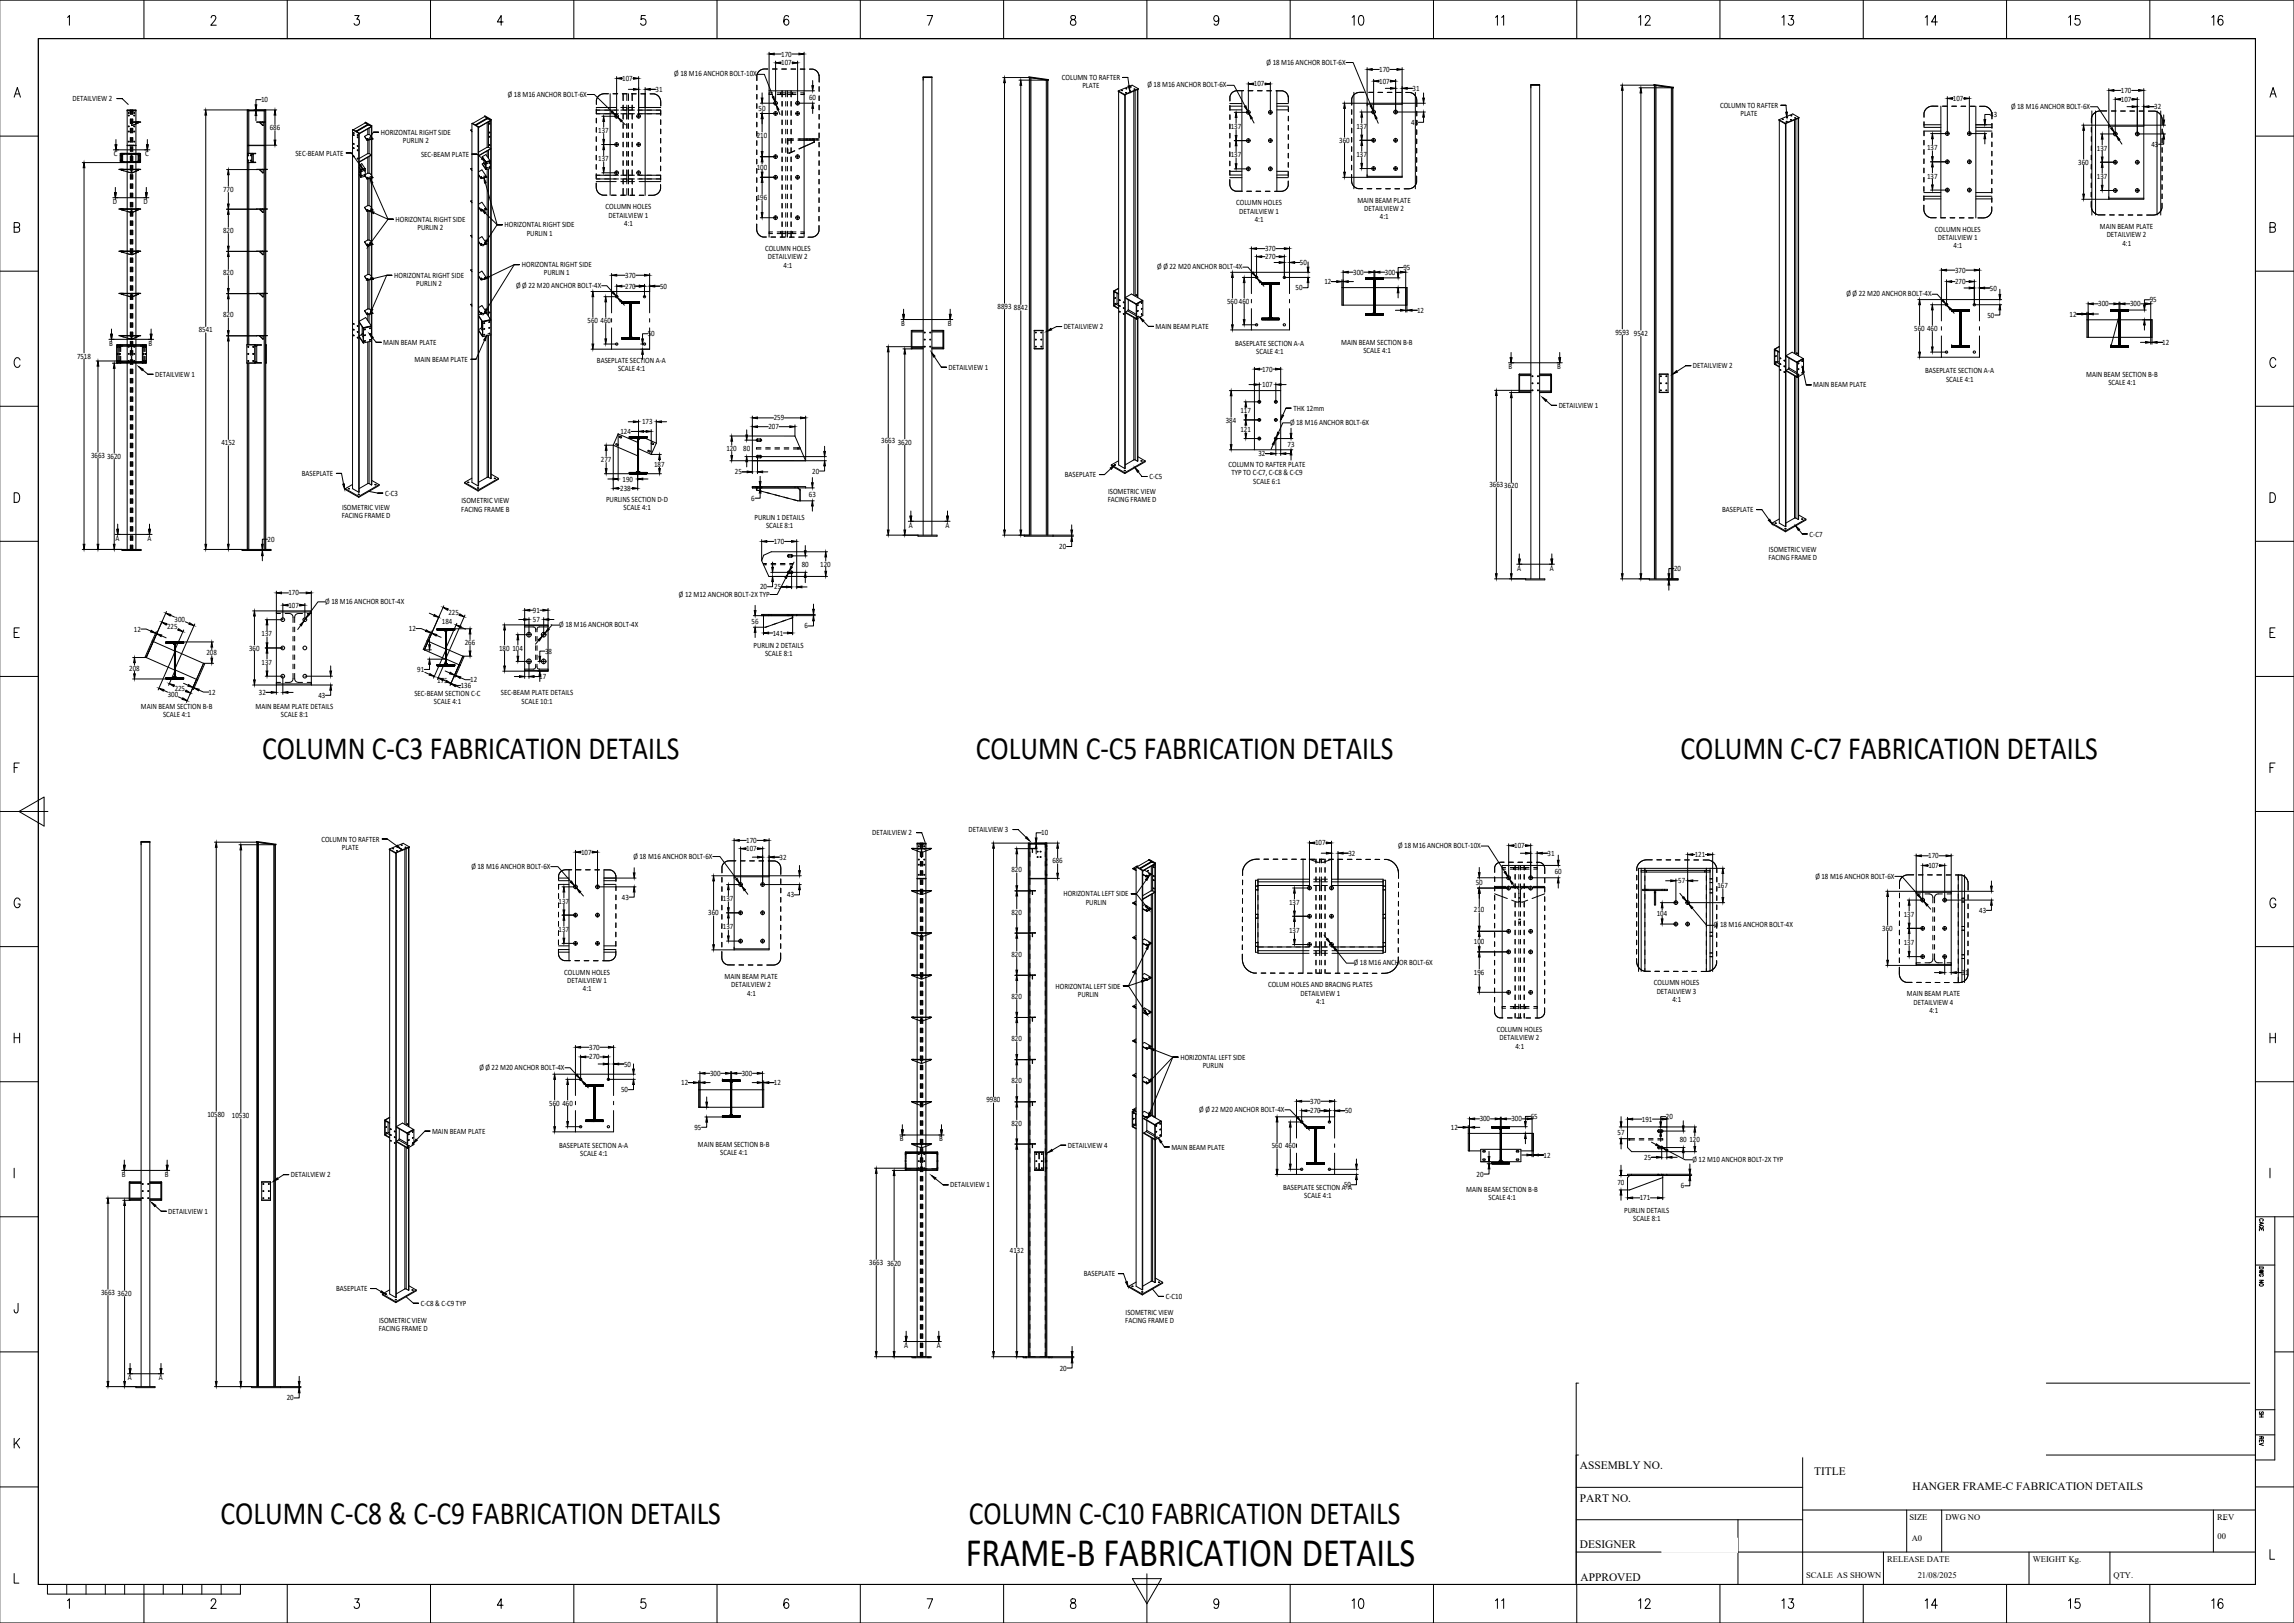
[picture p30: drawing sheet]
<svg xmlns="http://www.w3.org/2000/svg" width="1189mm" height="841mm" viewBox="0 0 1189 841" stroke-linecap="round" stroke-linejoin="round" font-family="sans-serif">
<defs><g id="words">
<text font-size="21" x="500" y="812">FRAME-B FABRICATION DETAILS</text>
<g font-size="16.8">
<text x="136" y="394">COLUMN C-C3 FABRICATION DETAILS</text>
<text x="506" y="394">COLUMN C-C5 FABRICATION DETAILS</text>
<text x="871" y="394">COLUMN C-C7 FABRICATION DETAILS</text>
<text x="114" y="790">COLUMN C-C8 &amp; C-C9 FABRICATION DETAILS</text>
<text x="502" y="790">COLUMN C-C10 FABRICATION DETAILS</text>
</g>
<g font-size="5.9">
<text x="819" y="761">ASSEMBLY NO.</text>
<text x="940" y="764">TITLE</text>
<text x="991" y="772">HANGER FRAME-C FABRICATION DETAILS</text>
<text x="819" y="778">PART NO.</text>
<text x="819" y="802">DESIGNER</text>
<text x="819" y="819">APPROVED</text>
</g>
<g font-size="4.4">
<text x="990" y="788">SIZE</text>
<text x="1008" y="788">DWG NO</text>
<text x="1149" y="788">REV</text>
<text x="1149" y="798">00</text>
<text x="991" y="799">A0</text>
<text x="978" y="809">RELEASE DATE</text>
<text x="1054" y="809">WEIGHT Kg.</text>
<text x="936" y="818">SCALE AS SHOWN</text>
<text x="994" y="818">21/08/2025</text>
<text x="1095" y="818">QTY.</text>
</g>
<g font-size="4.2">
<text x="405" y="29">170</text>
<text x="405" y="34">107</text>
<text x="656" y="33">Ø 18 M16 ANCHOR BOLT-6X</text>
<text x="322" y="42">107</text>
<text x="349" y="40">Ø 18 M16 ANCHOR BOLT-10X</text>
<text x="550" y="41">COLUMN TO RAFTER</text>
<text x="715" y="37">170</text>
<text x="340" y="48">31</text>
<text x="561" y="46">PLATE</text>
<text x="595" y="45">Ø 18 M16 ANCHOR BOLT-6X</text>
<text x="650" y="45">107</text>
<text x="715" y="43">107</text>
<text x="732" y="47">31</text>
<text x="38" y="52">DETAILVIEW 2</text>
<text x="135" y="53">10</text>
<text x="263" y="50">Ø 18 M16 ANCHOR BOLT-6X</text>
<text x="419" y="52">60</text>
<text x="1012" y="52">107</text>
<text x="1099" y="48">170</text>
<text x="1099" y="53">107</text>
<text x="393" y="57">50</text>
<text x="891" y="56">COLUMN TO RAFTER</text>
<text x="1042" y="56">Ø 18 M16 ANCHOR BOLT-6X</text>
<text x="1116" y="57">32</text>
<text x="731" y="65">43</text>
<text x="902" y="60">PLATE</text>
<text x="1031" y="61">43</text>
<text x="140" y="67">686</text>
<text x="197" y="70">HORIZONTAL RIGHT SIDE</text>
<text x="310" y="69">137</text>
<text x="392" y="71">210</text>
<text x="638" y="67">137</text>
<text x="703" y="67">137</text>
<text x="209" y="74">PURLIN 2</text>
<text x="694" y="74">360</text>
<text x="999" y="78">137</text>
<text x="1115" y="76">43</text>
<text x="59" y="81">C</text>
<text x="75" y="81">C</text>
<text x="153" y="81">SEC-BEAM PLATE</text>
<text x="218" y="81">SEC-BEAM PLATE</text>
<text x="310" y="84">137</text>
<text x="638" y="81">137</text>
<text x="703" y="81">137</text>
<text x="1087" y="78">137</text>
<text x="392" y="88">100</text>
<text x="1077" y="85">360</text>
<text x="999" y="93">137</text>
<text x="1087" y="93">137</text>
<text x="116" y="99">770</text>
<text x="58" y="106">D</text>
<text x="74" y="106">D</text>
<text x="392" y="104">196</text>
<text x="641" y="106">COLUMN HOLES</text>
<text x="703" y="105">MAIN BEAM PLATE</text>
<text x="314" y="108">COLUMN HOLES</text>
<text x="315" y="113">DETAILVIEW 1</text>
<text x="642" y="111">DETAILVIEW 1</text>
<text x="707" y="109">DETAILVIEW 2</text>
<text x="715" y="114">4:1</text>
<text x="205" y="115">HORIZONTAL RIGHT SIDE</text>
<text x="216" y="119">PURLIN 2</text>
<text x="262" y="118">HORIZONTAL RIGHT SIDE</text>
<text x="323" y="117">4:1</text>
<text x="650" y="115">4:1</text>
<text x="1088" y="119">MAIN BEAM PLATE</text>
<text x="116" y="121">820</text>
<text x="273" y="122">PURLIN 1</text>
<text x="1003" y="120">COLUMN HOLES</text>
<text x="1004" y="124">DETAILVIEW 1</text>
<text x="1092" y="123">DETAILVIEW 2</text>
<text x="396" y="130">COLUMN HOLES</text>
<text x="656" y="130">370</text>
<text x="1012" y="129">4:1</text>
<text x="1100" y="127">4:1</text>
<text x="398" y="134">DETAILVIEW 2</text>
<text x="656" y="134">270</text>
<text x="674" y="137">50</text>
<text x="116" y="143">820</text>
<text x="270" y="138">HORIZONTAL RIGHT SIDE</text>
<text x="282" y="143">PURLIN 1</text>
<text x="324" y="144">370</text>
<text x="406" y="139">4:1</text>
<text x="600" y="140">Ø Ø 22 M20 ANCHOR BOLT-4X</text>
<text x="701" y="142">300</text>
<text x="718" y="142">300</text>
<text x="727" y="140">95</text>
<text x="1013" y="141">370</text>
<text x="204" y="144">HORIZONTAL RIGHT SIDE</text>
<text x="216" y="148">PURLIN 2</text>
<text x="267" y="149">Ø Ø 22 M20 ANCHOR BOLT-4X</text>
<text x="324" y="150">270</text>
<text x="342" y="150">50</text>
<text x="686" y="147">12</text>
<text x="1013" y="147">270</text>
<text x="671" y="150">50</text>
<text x="957" y="154">Ø Ø 22 M20 ANCHOR BOLT-4X</text>
<text x="1031" y="151">50</text>
<text x="517" y="160">8893</text>
<text x="525" y="161">8842</text>
<text x="636" y="157">560460</text>
<text x="1087" y="159">300</text>
<text x="1104" y="159">300</text>
<text x="1114" y="157">95</text>
<text x="116" y="164">820</text>
<text x="304" y="167">560</text>
<text x="311" y="167">460</text>
<text x="734" y="162">12</text>
<text x="1030" y="165">50</text>
<text x="1073" y="164">12</text>
<text x="103" y="172">8541</text>
<text x="467" y="169">B</text>
<text x="491" y="169">B</text>
<text x="551" y="171">DETAILVIEW 2</text>
<text x="599" y="170">MAIN BEAM PLATE</text>
<text x="837" y="173">9593</text>
<text x="992" y="171">560</text>
<text x="999" y="171">460</text>
<text x="57" y="179">B</text>
<text x="77" y="179">B</text>
<text x="199" y="179">MAIN BEAM PLATE</text>
<text x="336" y="174">50</text>
<text x="640" y="179">BASEPLATE SECTION A-A</text>
<text x="695" y="179">MAIN BEAM SECTION B-B</text>
<text x="847" y="174">9542</text>
<text x="1121" y="179">12</text>
<text x="40" y="186">7518</text>
<text x="651" y="184">SCALE 4:1</text>
<text x="707" y="183">SCALE 4:1</text>
<text x="215" y="187">MAIN BEAM PLATE</text>
<text x="309" y="188">BASEPLATE SECTION A-A</text>
<text x="492" y="192">DETAILVIEW 1</text>
<text x="782" y="191">B</text>
<text x="807" y="191">B</text>
<text x="877" y="191">DETAILVIEW 2</text>
<text x="80" y="195">DETAILVIEW 1</text>
<text x="320" y="192">SCALE 4:1</text>
<text x="654" y="193">170</text>
<text x="998" y="194">BASEPLATE SECTION A-A</text>
<text x="1009" y="198">SCALE 4:1</text>
<text x="1081" y="195">MAIN BEAM SECTION B-B</text>
<text x="654" y="201">107</text>
<text x="940" y="201">MAIN BEAM PLATE</text>
<text x="1093" y="200">SCALE 4:1</text>
<text x="643" y="214">117</text>
<text x="670" y="213">THK 12mm</text>
<text x="808" y="211">DETAILVIEW 1</text>
<text x="333" y="220">173</text>
<text x="401" y="218">259</text>
<text x="635" y="219">384</text>
<text x="669" y="220">Ø 18 M16 ANCHOR BOLT-6X</text>
<text x="322" y="225">124</text>
<text x="398" y="222">207</text>
<text x="643" y="224">121</text>
<text x="115" y="231">4152</text>
<text x="376" y="234">120</text>
<text x="385" y="234">80</text>
<text x="457" y="230">3663</text>
<text x="465" y="230">3620</text>
<text x="667" y="231">73</text>
<text x="47" y="237">3663</text>
<text x="56" y="238">3620</text>
<text x="311" y="239">277</text>
<text x="652" y="236">32</text>
<text x="339" y="242">187</text>
<text x="381" y="246">25</text>
<text x="421" y="245">20</text>
<text x="637" y="242">COLUMN TO RAFTER PLATE</text>
<text x="156" y="247">BASEPLATE</text>
<text x="323" y="250">190</text>
<text x="552" y="247">BASEPLATE</text>
<text x="596" y="248">C-C5</text>
<text x="638" y="246">TYP TO C-C7, C-C8 &amp; C-C9</text>
<text x="650" y="251">SCALE 6:1</text>
<text x="200" y="257">C-C3</text>
<text x="321" y="254">238</text>
<text x="419" y="257">63</text>
<text x="574" y="256">ISOMETRIC VIEW</text>
<text x="772" y="252">36633620</text>
<text x="239" y="261">ISOMETRIC VIEW</text>
<text x="314" y="260">PURLINS SECTION D-D</text>
<text x="389" y="259">6</text>
<text x="574" y="260">FACING FRAME D</text>
<text x="177" y="268">FACING FRAME D</text>
<text x="177" y="264">ISOMETRIC VIEW</text>
<text x="239" y="265">FACING FRAME B</text>
<text x="323" y="264">SCALE 4:1</text>
<text x="391" y="269">PURLIN 1 DETAILS</text>
<text x="893" y="265">BASEPLATE</text>
<text x="397" y="274">SCALE 8:1</text>
<text x="471" y="273">A</text>
<text x="490" y="273">A</text>
<text x="60" y="280">A</text>
<text x="76" y="280">A</text>
<text x="139" y="281">20</text>
<text x="401" y="282">170</text>
<text x="938" y="278">C-C7</text>
<text x="549" y="285">20</text>
<text x="917" y="286">ISOMETRIC VIEW</text>
<text x="416" y="294">80</text>
<text x="425" y="294">120</text>
<text x="916" y="290">FACING FRAME D</text>
<text x="786" y="296">A</text>
<text x="803" y="296">A</text>
<text x="868" y="296">20</text>
<text x="394" y="305">20</text>
<text x="401" y="305">25</text>
<text x="149" y="309">170</text>
<text x="352" y="309">Ø 12 M12 ANCHOR BOLT-2X TYP</text>
<text x="150" y="315">107</text>
<text x="169" y="313">Ø 18 M16 ANCHOR BOLT-4X</text>
<text x="276" y="318">91</text>
<text x="90" y="322">300</text>
<text x="229" y="323">184</text>
<text x="232" y="318">225</text>
<text x="276" y="322">57</text>
<text x="390" y="323">56</text>
<text x="69" y="327">12</text>
<text x="87" y="326">225</text>
<text x="136" y="330">137</text>
<text x="212" y="327">12</text>
<text x="290" y="325">Ø 18 M16 ANCHOR BOLT-4X</text>
<text x="400" y="329">141</text>
<text x="417" y="326">6</text>
<text x="241" y="334">266</text>
<text x="391" y="336">PURLIN 2 DETAILS</text>
<text x="107" y="339">208</text>
<text x="129" y="337">360</text>
<text x="259" y="337">180</text>
<text x="266" y="337">104</text>
<text x="283" y="339">38</text>
<text x="397" y="340">SCALE 8:1</text>
<text x="67" y="348">208</text>
<text x="136" y="344">137</text>
<text x="216" y="348">91</text>
<text x="227" y="354">175</text>
<text x="244" y="354">12</text>
<text x="279" y="352">17</text>
<text x="91" y="358">225</text>
<text x="108" y="360">12</text>
<text x="239" y="356">136</text>
<text x="87" y="361">300</text>
<text x="134" y="360">32</text>
<text x="165" y="362">43</text>
<text x="215" y="361">SEC-BEAM SECTION C-C</text>
<text x="225" y="365">SCALE 4:1</text>
<text x="260" y="360">SEC-BEAM PLATE DETAILS</text>
<text x="270" y="365">SCALE 10:1</text>
<text x="73" y="368">MAIN BEAM SECTION B-B</text>
<text x="85" y="372">SCALE 4:1</text>
<text x="132" y="367">MAIN BEAM PLATE DETAILS</text>
<text x="146" y="372">SCALE 8:1</text>
<text x="502" y="431">DETAILVIEW 3</text>
<text x="167" y="436">COLUMN TO RAFTER</text>
<text x="387" y="437">170</text>
<text x="452" y="433">DETAILVIEW 2</text>
<text x="540" y="433">10</text>
<text x="177" y="440">PLATE</text>
<text x="301" y="443">107</text>
<text x="387" y="441">107</text>
<text x="682" y="438">107</text>
<text x="699" y="443">32</text>
<text x="725" y="440">Ø 18 M16 ANCHOR BOLT-10X</text>
<text x="785" y="439">107</text>
<text x="802" y="443">31</text>
<text x="328" y="445">Ø 18 M16 ANCHOR BOLT-6X</text>
<text x="404" y="445">32</text>
<text x="545" y="447">686</text>
<text x="878" y="444">121</text>
<text x="999" y="445">170</text>
<text x="999" y="450">107</text>
<text x="244" y="450">Ø 18 M16 ANCHOR BOLT-6X</text>
<text x="524" y="452">820</text>
<text x="806" y="453">60</text>
<text x="941" y="455">Ø 18 M16 ANCHOR BOLT-6X</text>
<text x="765" y="459">50</text>
<text x="870" y="458">57</text>
<text x="890" y="460">167</text>
<text x="322" y="466">43</text>
<text x="375" y="467">137</text>
<text x="408" y="465">43</text>
<text x="551" y="465">HORIZONTAL LEFT SIDE</text>
<text x="289" y="468">137</text>
<text x="524" y="474">820</text>
<text x="563" y="469">PURLIN</text>
<text x="668" y="469">137</text>
<text x="764" y="473">210</text>
<text x="1026" y="473">43</text>
<text x="367" y="474">360</text>
<text x="859" y="475">104</text>
<text x="987" y="475">137</text>
<text x="289" y="483">137</text>
<text x="375" y="482">137</text>
<text x="668" y="483">137</text>
<text x="888" y="481">Ø 18 M16 ANCHOR BOLT-4X</text>
<text x="976" y="482">360</text>
<text x="764" y="489">100</text>
<text x="987" y="490">137</text>
<text x="524" y="496">820</text>
<text x="702" y="500">Ø 18 M16 ANCHOR BOLT-6X</text>
<text x="292" y="505">COLUMN HOLES</text>
<text x="294" y="509">DETAILVIEW 1</text>
<text x="375" y="507">MAIN BEAM PLATE</text>
<text x="764" y="505">196</text>
<text x="1017" y="505">31</text>
<text x="302" y="514">4:1</text>
<text x="379" y="512">DETAILVIEW 2</text>
<text x="387" y="516">4:1</text>
<text x="547" y="512">HORIZONTAL LEFT SIDE</text>
<text x="657" y="512">COLUM HOLES AND BRACING PLATES</text>
<text x="674" y="516">DETAILVIEW 1</text>
<text x="857" y="511">COLUMN HOLES</text>
<text x="859" y="515">DETAILVIEW 3</text>
<text x="524" y="518">820</text>
<text x="559" y="517">PURLIN</text>
<text x="682" y="520">4:1</text>
<text x="867" y="519">4:1</text>
<text x="988" y="516">MAIN BEAM PLATE</text>
<text x="992" y="521">DETAILVIEW 4</text>
<text x="1000" y="525">4:1</text>
<text x="524" y="539">820</text>
<text x="776" y="535">COLUMN HOLES</text>
<text x="777" y="539">DETAILVIEW 2</text>
<text x="305" y="544">370</text>
<text x="785" y="543">4:1</text>
<text x="305" y="549">270</text>
<text x="612" y="549">HORIZONTAL LEFT SIDE</text>
<text x="248" y="554">Ø Ø 22 M20 ANCHOR BOLT-4X</text>
<text x="323" y="553">50</text>
<text x="368" y="557">300</text>
<text x="384" y="557">300</text>
<text x="623" y="553">PURLIN</text>
<text x="353" y="562">12</text>
<text x="401" y="562">12</text>
<text x="524" y="561">820</text>
<text x="322" y="566">50</text>
<text x="285" y="573">560</text>
<text x="291" y="573">460</text>
<text x="511" y="571">9980</text>
<text x="679" y="572">370</text>
<text x="107" y="579">10580</text>
<text x="120" y="579">10530</text>
<text x="622" y="576">Ø Ø 22 M20 ANCHOR BOLT-4X</text>
<text x="679" y="577">270</text>
<text x="697" y="577">50</text>
<text x="767" y="581">300</text>
<text x="783" y="581">300</text>
<text x="793" y="580">65</text>
<text x="851" y="581">191</text>
<text x="863" y="580">20</text>
<text x="224" y="587">MAIN BEAM PLATE</text>
<text x="360" y="585">95</text>
<text x="524" y="583">820</text>
<text x="752" y="586">12</text>
<text x="466" y="591">B</text>
<text x="487" y="591">B</text>
<text x="838" y="588">57</text>
<text x="871" y="592">80</text>
<text x="876" y="592">120</text>
<text x="290" y="595">BASEPLATE SECTION A-A</text>
<text x="301" y="599">SCALE 4:1</text>
<text x="362" y="594">MAIN BEAM SECTION B-B</text>
<text x="373" y="599">SCALE 4:1</text>
<text x="553" y="595">DETAILVIEW 4</text>
<text x="607" y="596">MAIN BEAM PLATE</text>
<text x="659" y="595">560</text>
<text x="666" y="595">460</text>
<text x="800" y="600">12</text>
<text x="852" y="601">25</text>
<text x="877" y="602">Ø 12 M10 ANCHOR BOLT-2X TYP</text>
<text x="63" y="610">B</text>
<text x="85" y="610">B</text>
<text x="151" y="610">DETAILVIEW 2</text>
<text x="765" y="610">20</text>
<text x="492" y="615">DETAILVIEW 1</text>
<text x="665" y="617">BASEPLATE SECTION A-A</text>
<text x="697" y="615">50</text>
<text x="760" y="618">MAIN BEAM SECTION B-B</text>
<text x="838" y="614">70</text>
<text x="871" y="616">6</text>
<text x="676" y="621">SCALE 4:1</text>
<text x="771" y="622">SCALE 4:1</text>
<text x="850" y="622">171</text>
<text x="87" y="629">DETAILVIEW 1</text>
<text x="842" y="628">PURLIN DETAILS</text>
<text x="846" y="633">SCALE 8:1</text>
<text x="523" y="649">4132</text>
<text x="451" y="656">3663</text>
<text x="460" y="656">3620</text>
<text x="562" y="661">BASEPLATE</text>
<text x="52" y="671">3663</text>
<text x="61" y="672">3620</text>
<text x="174" y="669">BASEPLATE</text>
<text x="218" y="677">C-C8 &amp; C-C9 TYP</text>
<text x="604" y="673">C-C10</text>
<text x="583" y="682">ISOMETRIC VIEW</text>
<text x="196" y="690">FACING FRAME D</text>
<text x="197" y="685">ISOMETRIC VIEW</text>
<text x="583" y="686">FACING FRAME D</text>
<text x="469" y="698">A</text>
<text x="485" y="698">A</text>
<text x="549" y="710">20</text>
<text x="66" y="715">A</text>
<text x="82" y="715">A</text>
<text x="149" y="726">20</text>
</g>
</g></defs>
<g fill="none" stroke="#000" stroke-width=".52">
<path d="M320 40v21M331 40v21M392 39h4l5 11M398 36a5 5 0 0 0-6 3v3M399 27v96M400 36h3M401 28h4M402 32v22M405 33h.1M405 36h3M410 36h2M410 33h1"/>
<path d="M410 28h4M413 32v22M415 36h2M417 27v96M420 36a4 4 0 0 1 5 4v3M533 40l10 2zM698 32h3l9 23M709 35v57M711 36h4M720 36h4M727 35v57h-31M63 51h-2h2l3 3"/>
<path d="M66 57h2M67 57h.1M68 57v2M68 57h2M69 57v2M69 57h.1M106 57h37M107 60v109M128 57v122M128 57h9M128 57v23M129 57h.1"/>
<path d="M129 57v18M133 60v3M135 52h-2v5M137 57h.1M137 57v18M137 57v228M138 57v228M143 60v4M304 49h4l9 9M309 57h12M309 56h10M309 59h12"/>
<path d="M309 56v3M315 49a5 5 0 0 0-6 5M316 49v52M318 49h2M319 60l1 1M322 57h3M322 56h3M322 59h3M322 41h1M323 49h2M323 49v3M323 54v3"/>
<path d="M323 59v3M325 49v3M325 54v8M326 46h2M326 57h3M326 56h3M326 59h3M326 49v3M326 54v8M327 49h3M328 49v3M328 54v3"/>
<path d="M328 59v3M328 41h.1M330 57h12M330 59h12M331 56h11M332 49h3M334 45v56M334 46h6M337 49a5 5 0 0 1 5 6M342 57v3M392 54v2M392 59v2"/>
<path d="M392 44v3M392 49v2M394 53h9M394 59h9M395 48v3M399 47h23M399 49h1M399 48h1M402 53v1M402 58v2M403 49h4M403 48h4"/>
<path d="M403 57l1 2M405 48v1M405 47v3M405 53v2M405 57v3M407 47v3M407 53v2M407 57v3M408 47v3M408 53v2M408 57v3M408 49h5"/>
<path d="M408 48h5M410 47v3M410 53v2M410 57v3M411 48v1M412 53h10M412 59h2M412 59a1 1 0 0 1 1-1 1 1 0 0 1 1 1M412 59a1 1 0 0 0 1 1 1 1 0 0 0 1-1M413 58v2M415 49h2M415 48h2"/>
<path d="M421 42v2M421 56v3M425 45v2M425 50v2M425 55v2M425 59v3M478 40h5M520 40h13M521 43v114M528 42h15M529 44v114M533 40v237"/>
<path d="M533 40h1M534 40v237M543 41h-1v236M543 41v1M543 41v236M543 42v235M580 47l3 2M580 47v194l3 2M581 47h1zM583 49h.1M583 49v194zM583 48h.1"/>
<path d="M583 48h1zM583 46h1zM585 40h-3h3v4M586 45h.1M588 47v106M588 46h.1M590 46l-7 3M590 46l-3-2-7 3M636 44h4l5 11M637 55h7M637 54h7M637 57h7"/>
<path d="M637 55v2M637 60v2M640 58h8M644 47v52M644 47h-3a4 4 0 0 0-4 5M647 57v2M647 47h2M647 43v16M650 44h.1M652 47h2M655 44h1M656 47h3"/>
<path d="M657 58h2M657 58a1 1 0 0 1 1-1 1 1 0 0 1 1 1M657 58a1 1 0 0 0 1 1 1 1 0 0 0 1-1M658 43v16M661 47h4a5 5 0 0 1 3 6M662 55h6M662 54h6M662 47v52M662 57h6M668 55v3M696 53h43M697 56v15"/>
<path d="M701 57v2M702 48v50M705 58h8M707 48a5 5 0 0 0-6 3v3M709 54h18M709 48h3M711 57l1 2M712 41v18M714 48h3M715 42h.1M718 46h3M719 48h2"/>
<path d="M720 42h1M722 58h17M723 41v18M724 48h2M727 46h5M729 48a4 4 0 0 1 5 4v3M734 48v50M734 58v2M738 58v5h-3M738 48v3M793 44h5M840 44h17"/>
<path d="M841 47v123M849 45h18M850 48v123M857 44l10 2zM857 44v256M857 44h1M858 44v256M867 45h.1M867 45h-1v255M867 45v255M926 55h-3h3v3M928 60h1z"/>
<path d="M929 60h.1M1004 55h-3a5 5 0 0 0-4 6M1006 55v58M1007 55h2M1009 50v20M1012 55h2M1012 51h.1M1016 55h3M1018 51h.1M1021 50v20M1021 55h3M1024 55v58"/>
<path d="M1026 55a5 5 0 0 1 6 3v4M1031 59h-2v6M1083 55h4l7 11M1084 57v54M1086 57v54M1092 57h-4a5 5 0 0 0-4 7M1093 46v57M1094 58h3M1096 47h3M1096 51v19M1099 51h.1M1099 58h2"/>
<path d="M1102 55h3M1104 58h2M1105 51h.1M1105 47h3M1108 51v19M1109 58h2M1111 46v57h-32M1111 55h5M1113 58h4a5 5 0 0 1 4 7M1118 57v54M1120 57v54M1121 60v2"/>
<path d="M59 78h19M60 75h1l-1 3zM60 72v3M63 80h.1M63 80v4M63 80h5M64 79v5M66 75h2h-2M67 75h.1M68 62v2M68 66v3M68 71v3"/>
<path d="M68 76v2M68 80h-6v4M68 80h5v4h-5v-5h5v5M68 62l1 3M68 63h5h-5M68 80h4M68 63v2M69 62v2M69 66v3M69 71v3M69 76v2M69 75h.1"/>
<path d="M70 63h.1M70 75h-2h2M71 63h.1M72 63h.1M72 79v5M72 64h.1M72 64l-3 1M72 63v1M72 80v4M72 80h.1M76 75h1l-1 3zM76 72v3"/>
<path d="M128 79l4 1h-4M128 75h9M128 75h15M129 75v4M131 80h.1M131 79v5M131 80v4M132 80h-1M135 64h.1M135 63v1M135 64l1 1M136 63h.1"/>
<path d="M136 65h.1M136 63v2M137 75v210M137 63h-4h4M143 68v5M182 79h-3h3l5 7M183 67l3 2M183 67v186l3 2M183 74v1M183 70h.1M183 74h.1M183 77h.1"/>
<path d="M183 69h.1M185 68l1 1M185 68h.1M185 68l5-3 2 1-6 3M185 71h.1M185 70h.1M185 76h.1M185 78h.1M186 69v186M186 69h.1M189 71l1 2M189 63l1 1"/>
<path d="M189 64h1M189 64l-6 3M189 63l4 2M189 63v1M190 72h.1M190 72h1M190 73h.1M190 64v1M190 65l-5 3-2-1M191 72h-1M191 72h.1M191 70h1l1 2"/>
<path d="M191 70l-2 1M191 65h.1M191 65l-6 3M191 67v3M191 73v7M191 65h1M191 66v4M192 72h.1M192 72h1M192 65v6M192 72v19M193 71l-1 1"/>
<path d="M193 71v1M193 72h.1M193 72h-1M193 65h-1M193 65v6M193 72v19M193 72l-3 1M194 68h2h-2l-3 4M244 67l1 1M245 64l3 2M245 64v186l3 2M245 67h-1"/>
<path d="M247 65h.1M247 65l1 1M247 80h-3h3l3 2M248 66v186M248 66h.1M251 60l1 1M251 60l-6 4M251 60l4 2M251 60h.1M252 61l-5 4-2-1M252 61h.1M252 76l-4 3"/>
<path d="M252 76h1M252 62l-5 3M252 62h1M252 61h1M252 61l-5 4M252 61v1M252 64v12M252 78v3M253 61l1 1M253 61v1M253 63v13M253 78v4"/>
<path d="M253 76l1 1-6 4M253 62h1l-6 4M254 63h.1M254 75h.1M254 64h.1M254 71h.1M254 69h.1M254 62v186M254 77l-6 4M255 62h-1M255 62l-1 186M309 71v2"/>
<path d="M309 76v2M309 61v3M309 66v2M312 60h9M312 75h9M313 63v3M313 69v3M313 78v3M320 74v2M322 63l2 2M323 64v2M323 69v2"/>
<path d="M323 74v2M323 78v3M325 64v2M325 69v2M325 74v2M325 78v3M326 64v2M326 69v2M326 74v2M326 78v3M328 64v2M328 69v2"/>
<path d="M328 74v2M328 78v3M330 60h2M330 75h2M330 75a1 1 0 0 1 1-1 1 1 0 0 1 1 1M330 60a1 1 0 0 1 1-1 1 1 0 0 1 1 1M330 60a1 1 0 0 0 1 1 1 1 0 0 0 1-1M330 75a1 1 0 0 0 1 1 1 1 0 0 0 1-1M331 74v2M342 72v2M342 77v2M342 62v3"/>
<path d="M342 67v2M392 78v2M392 63v3M392 68v3M392 73v2M395 61v7M395 72v7M405 62v3M405 67v2M405 72v2M405 77v2M407 62v3"/>
<path d="M407 67v2M407 72v2M407 77v2M408 73h3M408 72h3M408 62v3M408 67v2M408 72v3M408 77v2l4-1M408 73v2M408 77v2M410 62v3"/>
<path d="M410 67v2M410 72v2M410 77v2M410 72v1M412 78l-3 1M414 73h11M414 72h11M415 72v1M417 76l-3 1M418 72v1M419 72v1M420 72v1"/>
<path d="M421 72v1M422 72v1M422 73v1M422 74h.1M422 74l-5 2M423 72v1M424 72v1M424 69v2M424 74v2M424 79v2M425 64l-1 3M637 79v2"/>
<path d="M637 64v3M637 69v3M637 74v2M640 73h8M641 61v3M641 67v3M641 76v3M647 72v2M649 61l1 3M657 73h2M657 73a1 1 0 0 1 1-1 1 1 0 0 1 1 1M657 73a1 1 0 0 0 1 1 1 1 0 0 0 1-1"/>
<path d="M658 72v2M668 79v3M668 65v2M668 70v2M668 75v2M668 60v3M697 74v15M700 71v3M700 76v2M701 62v2M701 66v3M705 73h8"/>
<path d="M706 61v3M706 67v3M706 75v3M712 72v2M713 61l1 3M722 73h2M723 72v2M734 77v2M734 67v3M734 72v2M734 62v3M922 62l3 2"/>
<path d="M922 62v209l3 2M924 62h.1M925 64h.1M925 64v209zM926 63h.1M926 61h.1M930 62v121M930 61h.1M930 61h1M931 61h.1M931 62v122M932 61v123"/>
<path d="M932 61l-7 3M932 61l-3-2-7 3M932 61h.1M997 65h9M997 66h9M997 68h9M997 73v2M997 78v2M997 63v3M997 68v2M1001 69h9M1001 72v3"/>
<path d="M1001 78v3M1020 69h10M1024 65h8M1024 66h8M1024 68h8M1029 72v3M1032 74v2M1032 78v3M1032 69v2M1032 64v2M1079 65h43M1080 68v14"/>
<path d="M1084 66v2M1084 71v2M1084 76v2M1089 69h8M1089 72v3M1089 78v3M1093 65h18M1096 69l1 1M1098 72l2 3M1107 69h15M1121 72v2M1121 77v2"/>
<path d="M1121 67v2M1121 69v6h-2M43 84h25v-5h-5v5M44 87v96M59 100h1v2zM60 97v3M62 88h6M62 88h.1M62 83h.1M62 80v1M62 80h1M62 83h1"/>
<path d="M62 81h1M63 83h-1M63 80l-1 1M63 84h5M63 88h.1M63 80v1M63 83h.1M63 88l5 2M63 88l1 1M63 84h.1M63 81h.1M64 88h.1"/>
<path d="M66 89l2 1M68 81v2M68 86v2M68 90v3M68 95v3M68 88h.1M68 86v4M68 84h5M68 84h4M68 86l1 4M68 88h5M68 88v2"/>
<path d="M69 81v2M69 86v2M69 90v3M69 95v3M70 88h.1M71 88h.1M72 88h.1M72 88l-3 2M72 83h.1M72 80v1M72 81h.1M72 84h.1"/>
<path d="M72 83h1M72 81h1M72 80h1M73 80v1M73 83h.1M73 88h.1M75 100h1v2zM76 97v3M118 91v6M118 100v6M128 84v95M129 83h.1"/>
<path d="M129 80v1M129 84v95M130 83h.1M130 80v1M131 84h1h-4M131 84h.1M131 84h1M133 88h.1M135 88l1 2M135 88h.1M136 88h.1M136 88v2"/>
<path d="M137 88h-20M138 88h.1M183 81h.1M185 82h.1M186 82l4-2h2l-6 4M186 87l1 1M186 90l1 2M186 86l1-1 2 2M186 91l1 1M186 89h.1M186 89l1 1M186 87v2"/>
<path d="M187 88v4M187 88h.1M187 92h.1M187 89h.1M187 91h.1M188 91h-1M188 89h-1M188 89h.1M189 91h.1M189 90v1M189 88h.1M189 87l-2 1"/>
<path d="M189 87h.1M189 87v1M189 91l1 2M189 88h-2M189 91l-2 1M189 88v3M190 92h.1M190 93h.1M190 92h1M191 92h-1M191 90h1l1 2M191 90h-2"/>
<path d="M191 81v9M191 93v14M192 92h.1M192 92h1M192 92v16M192 80l-6 4M193 92h-1M193 92h.1M193 92v16M193 95l8 19h3h-3M193 92l-3 1M244 87l1 1"/>
<path d="M244 87v1M245 87h-1M248 91l1 2M248 89l2-1 2 4M249 92h.1M249 92h1M250 92h-1M250 92h.1M250 81l2 3M250 85h.1M250 85l2 3M250 81l2-1 2 3"/>
<path d="M251 85h-1M251 85l1 1M251 84v1M251 83v1M251 84l1 2M251 91h1M252 95l6 21h2h-2M252 91h.1M252 91v1M252 84v4M252 84h.1M252 88h.1"/>
<path d="M252 85h.1M252 87h.1M252 92l-3 1M252 92h.1M252 88v75M253 88v76M253 87h.1M254 87h.1M254 84h-1M254 86l-1 1M254 83l-2 1M254 83v4l-2 1"/>
<path d="M309 95a5 5 0 0 0 5 6M309 91h12M309 94h10M309 93h12M309 80v3M309 85v3M309 90v2M312 90h9M313 84v3M320 89v2M322 91h3M322 94h3"/>
<path d="M322 93h3M323 83v3M323 88v2M323 93v2M323 98v3M325 83v3M325 88v7M325 98v3M326 91h3M326 94h3M326 93h3M326 83v3"/>
<path d="M326 88v7M326 98v3M328 83v3M328 88v2M328 93v2M328 98v3M330 90h2M330 90a1 1 0 0 1 1-1 1 1 0 0 1 1 1M330 90a1 1 0 0 0 1 0 1 1 0 0 0 1 0M330 91h12v2M330 93h12M331 89v2"/>
<path d="M331 94h11M342 96a5 5 0 0 1-6 5M342 86v3M342 81v3M392 97v2M392 83v2M392 87v3M392 92v3M394 92h9M394 81h9M395 84v1M395 88v1"/>
<path d="M395 95v6M402 80v2M402 91v2M405 81v3M405 86v3M405 91v2M405 96v2M407 81v3M407 86v3M407 91v2M407 96v2M408 81v3"/>
<path d="M408 86v3M408 91v2M408 96v2M410 81v3M410 86v3M410 91v2M410 96v2M412 92h2M412 81h2M412 92a1 1 0 0 0 1 1 1 1 0 0 0 1-1M412 81a1 1 0 0 0 1 1 1 1 0 0 0 1-1M412 81a1 1 0 0 1 1-1 1 1 0 0 1 1 1"/>
<path d="M412 92a1 1 0 0 1 1-1 1 1 0 0 1 1 1M413 80v2M413 91v2M424 88v3M424 93v2M424 98v2M424 83v3M637 93a5 5 0 0 0 3 6h4M637 92h7M637 89h7M637 88v3h7M637 84v2"/>
<path d="M640 88h8M641 82v3M646 99h3M647 86v3M651 99h2M656 99h2M657 88h2M658 86v3M662 92h6M662 91h6M662 89h6M668 94a4 4 0 0 1-4 5h-3"/>
<path d="M668 89v2M668 84v3M700 90v4a4 4 0 0 0 6 4M700 81v2M700 86v2M705 87h8M706 82v3M709 91h18M709 98h2M712 86v2M713 98h3M718 98h3"/>
<path d="M722 87h2M723 98h2M723 86v2M734 91a6 6 0 0 1-1 6l-2 1h-3M734 86v3M734 82v2M997 100h9M997 97v2M997 87v3M997 92v2M997 82v3M1001 84h9"/>
<path d="M1001 98h9M1001 87v3M1001 93v3M1009 83v2M1009 98v2M1020 84h2M1020 98h2M1020 98a1 1 0 0 1 1 0 1 1 0 0 1 1 0M1020 84a1 1 0 0 1 1-1 1 1 0 0 1 1 1M1020 84a1 1 0 0 0 1 1 1 1 0 0 0 1-1M1020 98a1 1 0 0 0 1 1 1 1 0 0 0 1-1M1021 83v2"/>
<path d="M1021 98v2M1024 100h8M1032 98v2M1032 83v3M1032 88v2M1032 93v2M1080 86v15M1084 100v2M1084 90v2M1084 95v2M1084 80v3M1084 85v3"/>
<path d="M1089 84h8M1089 99h8M1089 87v3M1089 93v3M1096 83v2M1096 98v2M1107 84h2M1107 99h2M1107 84a1 1 0 0 0 1 1 1 1 0 0 0 1-1M1107 84a1 1 0 0 1 1-1 1 1 0 0 1 1 1M1108 83v2M1108 98v2"/>
<path d="M1120 96v2M1120 86v3M1120 91v2M1121 81l-1 3M58 102h19M62 108h6zM62 108h.1M63 108h.1M63 109h.1M63 108v1M63 109l5 1M63 109h1"/>
<path d="M64 108h.1M66 110h2M68 100v2M68 105v2M68 110v2M68 114v3M68 119v3M68 110h.1M68 108v1M68 109h.1M68 109v3M68 108h5h-5v4"/>
<path d="M68 110h1M68 108v2M69 100v2M69 105v2M69 110v2M69 114v3M69 119v3M69 108h.1M70 108h.1M71 108h.1M72 108h.1M72 109h.1"/>
<path d="M72 109l-3 1M72 108v1M117 108h20M118 111v7M135 109h.1M135 108v1M135 109l1 1M136 108h.1M136 110h.1M136 108v2M137 108h-4M138 108h.1"/>
<path d="M189 107l1 2M189 107l1 3M190 109h1M190 109h.1M190 109v1M191 107h1l1 2M191 107h-2M191 109v15M192 108v1M192 108h1M192 109v16M193 108h-1"/>
<path d="M193 108h.1M193 108v1M193 109h-1M193 109v17M193 109h-3M193 109h.1M193 109l-3 1M194 110l7 4h3h-3M201 114h3h-3l-9 12M244 104l1 1M244 104h.1M245 104h-1"/>
<path d="M248 107l1 2M248 106l2-1 2 4M249 109h.1M249 109h1M250 108l-1 1M250 108v1M250 109h.1M251 108h.1M251 108h1M251 110l7 6h2h-2M252 108h-1M252 108h.1"/>
<path d="M252 109h-3M252 109h.1M258 116h2h-2l-6 9M317 101h2M322 101h2M326 101h3M331 101h3M392 116v3a4 4 0 0 0 5 4M392 102v2M392 107v2M392 111v3M394 113h9"/>
<path d="M395 104v6M402 112v2M405 101v2M405 105v3M405 110v3M405 115v2M405 120v3M407 101v2M407 105v3M407 110v3M407 115v2M407 120v3"/>
<path d="M408 101v2M408 105v3M408 110v3M408 115v2M408 120v3M410 101v2M410 105v3M410 110v3M410 115v2M410 120v3M412 113h2M412 113a1 1 0 0 1 1-1 1 1 0 0 1 1 1"/>
<path d="M412 113a1 1 0 0 0 1 1 1 1 0 0 0 1-1M413 112v2M424 117a5 5 0 0 1-1 5l-4 1M424 112v3M424 103v2M424 107v3M997 103h9M997 102h9M997 106a5 5 0 0 0 6 7M997 102v2M1006 113h2M1011 113h2"/>
<path d="M1015 113h3M1020 113h3M1024 103h8M1024 102h8M1032 107a5 5 0 0 1-7 6M1032 102v3M1084 104a5 5 0 0 0 3 7h4M1093 103h18M1093 111h3M1098 111h3M1103 111h2M1108 111h2"/>
<path d="M1120 105a5 5 0 0 1-4 6h-3M1120 101v2M62 130h6M62 130h.1M63 130h.1M63 131h.1M63 130v1M63 131l5 1M63 131h1M64 130h.1M66 132h2M68 124v2"/>
<path d="M68 129v2M68 134v2M68 138v3M68 130v1M68 131h.1M68 129v3M68 130h5M68 129l1 3M68 130v2M69 124v2M69 129v2M69 134v2"/>
<path d="M69 138v3M70 130h.1M71 130h.1M72 130h.1M72 131h.1M72 131l-3 1M72 130v1M73 130h.1M118 121v7M118 133v7M133 130h.1M135 131h.1"/>
<path d="M135 130v1M135 131l1 1M136 130h.1M136 132h.1M136 130v2M137 130h-20M138 130h.1M189 125l1 2M189 125h.1M190 127h.1M190 127h1M191 127h-1"/>
<path d="M191 127h.1M191 124l1 1 1 2M191 124l-2 1M191 127v15M192 126h.1M192 126h1M192 127v16M193 126h-1M193 126h.1M193 127v17M193 127h-3M244 140l1 1z"/>
<path d="M244 122l1 1M244 122h.1M245 140h-1M245 122h-1M248 124l2-1 2 3M249 126h.1M249 126l1 1M249 126h1M249 127h.1M249 127l-1-2 1 2M250 126h-1M250 126v1"/>
<path d="M250 126h.1M250 127h.1M251 126h.1M251 126h1M252 126h-1M252 126h.1M252 126l-3 1M399 121h1M399 120h1M400 123h2M403 121h4M403 120h4"/>
<path d="M404 123h3M405 120v1M408 121h5M408 120h5M409 123h3M411 120v1M414 123h2M415 121h2M415 120h2M644 138h3l2 3M649 128v24M651 132v12h-7"/>
<path d="M651 129h5M654 133h2M660 136h3M661 133h2M661 129h5M666 132v12h13M668 128v24M668 136h6M678 136v2M727 139h-2v5M1006 139v27M1009 140h4"/>
<path d="M1019 140h4M1026 139v27M62 152h6zM62 152h.1M63 152h.1M63 152l5 2M63 152l1 1M64 152h.1M66 153l2 1M68 143v3M68 148v2M68 153v2"/>
<path d="M68 158v2M68 154h.1M68 152h.1M68 152v3M68 154h1M68 152h5h-5v3M68 152v2M69 143v3M69 148v2M69 153v2M69 158v2M69 152h.1"/>
<path d="M70 152h.1M71 152h.1M72 152h.1M72 152l-3 2M117 152h20M118 143v6M118 155v6M135 152h.1M135 152l1 2M136 152h.1M136 154h.1M136 152v2"/>
<path d="M137 152h-4M138 152h.1M189 143l1 2M189 143h.1M190 144l1 1M190 144h.1M190 145h.1M190 145h1M191 144h-1M191 144v1M191 142l1 1 1 1M191 142l-2 1"/>
<path d="M191 145v15M192 144h1M192 144h.1M192 145v16M193 144h.1M193 145v16M193 144l-3 1M193 144l7-1h3h-3h3h-3l-7 17M244 158l1 1M244 158h.1M245 158h-1M248 143l1 2"/>
<path d="M248 142l2-1 2 3M248 159l2-1 2 4M249 144h.1M249 144h1M250 144h-1M250 144h.1M251 144h.1M251 144h1M252 144h-1M252 144h.1M252 144l-3 1M253 144l14-7h2h-2h2h-2l-15 23"/>
<path d="M306 151h31M307 154v10M312 148h2l3 3M314 156v8M317 142v20M319 153l1 1M320 147v7h-7M320 143h4M322 156l2 2M322 157h4M322 156h9M322 156v1"/>
<path d="M322 156h1l-1 1M322 148h2M323 156l-1 1M324 156l-1 1M325 156l-1 1M326 157l1 1M326 156l-1 1M327 158v16M327 160v1v-1M327 159v1M327 159v1v-1M327 159h.1"/>
<path d="M327 158v1M327 158v1v-1M327 158h.1M327 156l-1 1M328 156l-2 2M328 156l-1 2M329 156l-2 2M329 148h2M329 156l-1 1M330 156l-1 1M330 143h4M330 156v1"/>
<path d="M331 156l-1 1M331 157h.1M331 157h-3l-1 1M331 156v1M334 147v7M337 142v20M337 148h5M577 151h.1M577 151v8M577 151l3 1M577 159l3 1M578 158h.1"/>
<path d="M578 152h.1M578 155h.1M578 151h.1M578 151v1M578 157h.1M578 154h.1M578 154v1M578 157v1M579 158h-2l3 2M579 158h1M579 157v1M579 152v5"/>
<path d="M579 157l1 1M580 150l-3 1M580 149l-3 2M580 158h.1M580 155h.1M580 155v1zM580 158v1zM582 160h.1M582 157h.1M583 154l6 4M585 155v5M589 153h.1"/>
<path d="M589 158v7M589 154l1-108v108M590 158h.1M592 157h.1M592 160h.1M592 156h.1M592 156l-6-4-3 2 6 3v8M592 156l-3 2M592 156v7l-3 2M638 141h41M639 144v10M639 158v10"/>
<path d="M645 146v8M645 158v8M649 155v2M649 160v11M652 144l-1-1 1 1M653 146l2 2M654 147h4v1M654 146v1M655 146l-1 1M655 146v1M656 146l-1 1M657 146l-1 1"/>
<path d="M658 146l-1 1M658 148v16M658 155l1-1-1 1M658 153h1l-1 1M658 153l1-1-1 1M658 151h1l-1 1M658 151l1-1-1 1M658 149h1h-1M658 148h1h-1M658 146v1l1-1M659 146l-1 1M659 148v16"/>
<path d="M659 159l-1 1M659 159h-1M659 158l-1 1M659 157l-1 1M659 157l-1 1 1-1M659 157h-1M659 156l-1 1M659 156h-1M659 155l-1 1M659 155l-1 1 1-1M659 155h-1M659 154l-1 1"/>
<path d="M659 154h-1M659 153l-1 1h1M659 153l-1 1M659 153h-1M659 152l-1 1M659 151l-1 1M659 150l-1 1 1-1M659 150h-1M659 149l-1 1M659 148l-1 1M659 146l-1 1 1-1M659 147l-1 1"/>
<path d="M659 146l-1 2M659 147l1-1-2 2M660 147l-1 1M660 147h3M660 146l-2 2M661 146l-1 1M662 146l-1 1M663 146l-1 1M663 147h.1M663 146v1M663 146h-9v1M663 147h-1"/>
<path d="M668 155v2M668 160v11h-30M678 144v5h-3M693 146h-3h5M695 149h17l1-2-1 2M695 145v13h17l1-2M696 140v18M699 146h2M699 141h2M707 141h2M708 144h18M708 144v1"/>
<path d="M708 145h3M708 144h.1M709 144l-1 1M709 144v1M710 144l-1 1M710 144v1M711 144l-1 1M711 144v1M711 145l1-1v1M711 145v-1v1l1 1M712 140v22M712 151l1-2-1 2"/>
<path d="M712 150l1-2-1 3M712 146l1-2-1 2M712 144v1v-1v1M712 144v1M712 144v2M713 149h16v13M713 158l-1 2 1-2h16M713 140v22M713 160l-1 3M713 159l-1 3M713 159l-1 2 1-2M713 157l-1 3"/>
<path d="M713 156l-1 3M713 157l-1 2M713 156l-1 2M713 155l-1 2M713 154l-1 3 1-2M713 154l-1 2M713 153l-1 2 1-2M713 152l-1 2 1-2M713 151l-1 3M713 151l-1 2 1-2M713 150l-1 2 1-2M713 148l-1 2"/>
<path d="M713 146l-1 2M713 144v1M713 144l-1 3M713 144v1v-1M713 145l-1 1M713 145h4M714 144l-1 1M714 144v1M715 144l-1 1M715 144v1M715 141h3M716 144l-1 1"/>
<path d="M716 144v1M717 144l-1 1M717 144v1M717 145h.1M723 141h3M725 152v2M729 140v22M994 155h43M995 158v11M1001 152h3l3 3M1009 145v13h-9M1009 158l-1-1 1 1"/>
<path d="M1011 146h2M1018 149h3M1019 146h2M1023 145v13h14M1026 149h5M1036 158v5h-2M1036 150v3M1082 157v18M1085 157h2M1093 157h3M1098 157v21M1099 157v21"/>
<path d="M1101 157h3M1109 157h3M1114 155h-3v6M1115 157v21M56 176h24M57 173h1v3zM58 171v2M61 179h7M61 180h.1M61 179h1M62 179h6M62 179v8"/>
<path d="M62 179h.1M62 180h.1M62 179v3M62 174h.1M63 179h-3v9h3M63 179v3M63 174h.1M63 174l5 2M63 174l1 1M64 174h.1M66 175l2 1M68 162v3"/>
<path d="M68 167v3M68 172v2M68 177v2M68 174h.1M68 172v4M68 179h-7v9M68 174h-6h6M68 177v7M68 172l1 4M68 179h8v3M68 179h8M68 174h5h-5"/>
<path d="M68 179h7M68 174v2M69 162v3M69 167v3M69 172v2M69 177v2M70 174h.1M71 174h.1M72 174h.1M72 174l-3 2M74 179h2v9h-2M74 179v9"/>
<path d="M74 180h.1M74 179l1 3M75 179v3M75 179h.1M75 180h.1M75 180h1M76 180h.1M76 180h-1M78 173h1l-1 3zM78 171v2M107 172v110M117 174h20"/>
<path d="M118 165v6M118 177v51M128 179h4M129 180h.1M131 180h.1M132 179v9M132 179h3h-7v9h7h-3M132 179h1M133 179v8M134 179h-1M135 174h.1M135 174l1 2"/>
<path d="M136 174h.1M136 176h.1M136 174v2M137 174h-4M138 174h.1M138 179h.1M138 179v9M183 174h.1M183 171h.1M183 168h.1M185 175h.1M185 169h.1"/>
<path d="M185 172h.1M186 167l4-2 2 4-4 1M186 174l2 4M186 167l2 3M187 173l-1 1M187 173l1 2M188 173h-1M188 169v4M188 173v1M188 170v8M188 178h.1M189 161l1 2"/>
<path d="M189 177h.1M189 171h.1M189 174h.1M190 162l1 1M190 163h.1M190 162h1M191 162h-1M191 162v1M191 162h.1M191 160l1 1 1 1M191 160l-2 1M191 163v3"/>
<path d="M191 177v74M191 163v4M192 173h.1M192 170h.1M192 176h.1M192 162h.1M192 162h1M192 169l-4 1M192 163v6M192 177v74M193 162h-1M193 162h.1"/>
<path d="M193 177l-5 1M193 163l-1 88M193 175l2 2h3h-3M193 162l-3 1M248 171l2 3M248 164l2 3M248 161l1 2M249 163h-1M249 170l-1 1M249 170l1 1M249 162h1M249 163h.1"/>
<path d="M250 170h-1M250 166v4M250 170h.1M250 162h.1M250 167v7M250 167h.1M250 174h.1M251 174h.1M251 168h.1M251 171h.1M251 170h.1M251 167h.1"/>
<path d="M251 173h.1M251 176l-4 10h-3h3M251 173v1M251 167v1M251 170v1M251 162h.1M251 162h1M252 162h-1M252 162h.1M252 162l2 4M252 162l-3 1M252 174v73"/>
<path d="M253 174v73M253 173h.1M253 167h.1M253 170h.1M254 162h.1M254 165h.1M254 173h-1M254 167h-1M254 170h-1M254 173h.1M254 167h.1M254 170h.1"/>
<path d="M254 166l-4 1M254 166h.1M254 174h-4M307 168v10M313 178h7M314 168v8M317 165v2M317 170v11M322 175h4M322 175v1M322 176h9M322 175h.1"/>
<path d="M323 175h-1h1h-1M323 175l-1 1M324 175l-1 1M325 175l-1 1M326 175l-1 1M327 174l-1 1M327 168v-1v1M327 166v1M327 166v-1v1M327 165h.1M327 164v1M327 163h.1"/>
<path d="M327 162v-1v1M327 174l1 1M327 174l-2 2M327 174l-2 2 1-1M327 174h-1M327 174h.1M327 173v1M327 173h.1M327 172v1M327 172h.1M327 171v1M327 171h.1"/>
<path d="M327 170v1M327 170v1v-1M327 170h.1M327 169v1M327 169h.1M327 168v1M327 168v1v-1M327 168h.1M327 167v1M327 167h.1M327 166h.1M327 165v1"/>
<path d="M327 164h.1M327 163v1M327 162v1M327 162h.1M327 161v1M327 161h.1M327 160v1M327 175l-1 1M327 175l-1 1 1-1M328 175h3M328 175l-1 1M329 175l-1 1"/>
<path d="M329 175v1M330 175l-1 1M331 175l-1 1M331 176h.1M331 175v1M332 178h2M336 173h-3v5M337 165v2M337 170v11h-31M459 180h20M467 166h27M468 163h1l-1 3z"/>
<path d="M468 160v3M473 172h5M473 171v10M473 180h5M478 171h-5v10M483 171h6v10h-6M483 172h6M483 180h6M489 171v10M492 163h1l-1 3zM492 160v3M521 160v115"/>
<path d="M529 161v114M536 171h5v10h-5zM536 171h5M548 169h2h-2l-3 2M580 161h.1M580 161v1zM582 162v1zM582 163h.1M583 162l6 3M584 161l-1 1 6 3M584 161l5 3M585 160l-1 1"/>
<path d="M585 160l4 3M588 165v73M589 165h.1M589 165v74M590 164h.1M590 161h.1M590 165l-1 74M592 163h.1M593 166l2 3h3h-3M644 168h7M654 165v1M654 166h9"/>
<path d="M654 165h.1M655 165l-1 1M656 165l-1 1M656 165v1M657 166l1-1-1 1M657 165l-1 1M657 166l2-2-1 2M658 165l-1 1M658 164v1h-4M658 164l1-1-1 1M658 163l1-1-1 1M658 162h1l-1 1"/>
<path d="M658 160h1l-1 1M659 164l1 1M659 164l-2 2M659 164h-1M659 164h-1h1M659 163l-1 1M659 163h-1M659 161l-1 1M659 161h-1M659 160l-1 1M659 165l-1 1 1-1M659 165l-1 1"/>
<path d="M659 165l-1 1 2-1M660 165h3M660 165l-1 1M661 165l-1 1M662 165l-1 1M663 165l-1 1M663 165v1M663 166h.1M663 165l-1 1h1M708 163h.1M708 163h3M708 163h9"/>
<path d="M709 163h-1M709 163h.1M711 163l1-1-1 1M711 163h.1M711 162v1M711 163l1-1v1M712 162l-1 1M712 162v1M712 162l-1 1h-1h1h-1h-1M712 163l1-1-1 1M712 163l1-1v1M712 162l1 1"/>
<path d="M713 162l-1 1M713 161l-1 2M713 160l-1 3 1-2M713 163v-1v1M713 162v1M713 163h1M713 163h4M714 163h-1M714 163h.1M715 163h-1M715 163h.1M717 163h.1"/>
<path d="M717 163h-1h1h-1h-1M723 161h3M729 161h5M841 174v123M850 174v123M995 172v10M1001 161v8M1001 172v8M1006 169v2M1006 174v11M1011 160l2 2M1011 179h.1"/>
<path d="M1011 180h10M1011 179h4l-1 1M1011 161h10M1011 161h.1M1011 179v1M1011 161h4M1011 179h1l-1 1M1011 161h1h-1M1012 179h-1M1012 179l-1 1M1012 161h-1M1012 179v1"/>
<path d="M1013 161h-1M1013 179l-1 1M1013 161h.1M1014 179l-1 1M1014 161h-1M1014 180l1-1-1 1M1014 179v1M1015 161h-1M1015 161l1 1M1015 161h1h-1M1015 161h2l-1 1M1015 161h.1"/>
<path d="M1016 180l1-1-1 1M1016 162v16l-1 1M1016 175v-1v1M1016 174v-1v1M1016 173v1M1016 171v1M1016 166v-1v1M1016 163h.1M1016 178l1 1-1 1 1-1h4M1016 162v16M1016 178l-1 2M1016 178l-2 2 1-1"/>
<path d="M1016 177v1M1016 177v1v-1M1016 177h.1M1016 176v1M1016 176h.1M1016 175v1M1016 175v1v-1M1016 175h.1M1016 174v1M1016 174h.1M1016 173v-1v1M1016 172v1"/>
<path d="M1016 172h.1M1016 171v1v-1M1016 170v1M1016 170v1v-1M1016 170h.1M1016 169v1M1016 169h.1M1016 168v1M1016 168v1v-1M1016 168h.1M1016 167v1M1016 167h.1"/>
<path d="M1016 166v1M1016 166v1v-1M1016 166h.1M1016 165v1M1016 165h.1M1016 164v1M1016 164h.1M1016 164v-1v1M1016 163v1M1016 162v1M1016 178l-1 2 1-1M1016 162v1v-1"/>
<path d="M1016 161h-1M1016 179l-1 1M1016 162h.1M1016 179v1M1017 161l-1 1M1017 161h1l-2 2M1017 161l-1 1 1-1M1017 161h4M1018 179l-1 1M1018 161h-1M1019 161h-1M1019 179l-1 1"/>
<path d="M1020 179l-1 1M1020 161h-1M1021 161h.1M1021 179v1M1021 180h.1M1021 179l-1 1h1M1021 179l-1 1M1021 161h-1M1026 169v2M1026 174v11h-32M1079 163h-3h6M1082 166h16"/>
<path d="M1082 162v13h16M1085 163h3M1094 180h.1M1094 179h.1M1094 161h.1M1094 179v1M1094 180h9M1094 179h3M1094 161h3M1094 161h18M1094 179v1v-1M1095 179l-1 1"/>
<path d="M1095 161h-1M1095 179v1M1096 179l-1 1M1096 179v1M1097 179l-1 1M1097 161h-1h-1M1097 161h-1M1097 179v1M1097 180l1-1-1 1M1097 161h.1M1097 161h1h-1M1097 180l1-1v1"/>
<path d="M1098 179l-1 1M1098 161h.1M1098 179v1M1098 161v1M1098 168l1-2h16v12M1098 178l-1 1M1098 180l1-1v1M1099 161l-1 1M1099 161l-1 1-1-1M1099 178l1 1M1099 178l-1 2 1-2M1099 178l-1 2"/>
<path d="M1099 177l-1 3M1099 177l-1 3 1-3M1099 176l-1 4M1099 176l-1 2M1099 177l-1 1M1099 175l-1 2M1099 174l-1 3M1099 174l-1 2M1099 173l-1 2M1099 172l-1 2M1099 171l-1 3M1099 171l-1 2"/>
<path d="M1099 170l-1 2M1099 169l-1 2 1-2M1099 168l-1 3M1099 169l-1 2M1099 168l-1 2M1099 167l-1 2M1099 166l-1 3M1099 166l-1 2M1099 165l-1 3M1099 165l-1 2M1099 164l-1 2M1099 163l-1 2"/>
<path d="M1099 163l-1 2 1-2M1099 179l-1 1M1099 161l-1 2M1099 161l-5 19v-1M1099 161l-1 3M1099 161v1M1099 179v1M1099 161l-1 3 1-2 1-1M1099 161v1v-1M1099 161h.1M1099 179v1l1-1M1100 179h3"/>
<path d="M1100 161h3M1100 161h-1h1M1100 179l-1 1M1100 161h.1M1101 179l-1 1v-1l-1 1M1101 161h-1M1101 179l-1 1M1101 161h.1M1101 179v1M1102 179l-1 1M1102 161h-1M1102 179v1"/>
<path d="M1103 179l-1 1M1103 161h.1M1103 161h-1M1103 179v1M1103 180h.1M1109 177h3M1111 168v3M1115 177h6h-3M1115 175h-16l-1 2M44 186v96M50 187h17M51 190v44"/>
<path d="M58 188h10M59 191v44M61 188h7M61 187h.1M61 183v1M61 184h.1M61 183h.1M62 187l-1 1M62 187h6M62 187v1M62 187h.1M62 183v1"/>
<path d="M62 184h.1M62 183h.1M62 185v3M63 185v3M68 182v2M68 186v3M68 191v3M68 196v2M68 185v4M68 188h8M68 187h7M69 182v2"/>
<path d="M69 186v3M69 191v3M69 196v2M74 192l3 2h2h-2M74 187h.1M74 183v1M74 184h.1M74 183h.1M75 185l-1 3M75 187v1M75 185v2M75 187h.1"/>
<path d="M75 183h.1M75 183v1M75 184h1M75 183h1M75 187h1M75 183l1 1M76 183v1M76 187h.1M76 187h-1M76 183h-1M76 185v3h-8M128 188h4"/>
<path d="M128 188v97M129 187h.1M129 183v1M129 188v97M131 187h.1M131 183v1M132 187h1M133 187l1 1M138 188h.1M333 184v2M460 182v45M468 181h10"/>
<path d="M469 183v44M484 185l4 5h3h-3M536 181h5M647 199h3M650 190v43M653 198v11M653 191h1M660 191h1M661 198v11M664 190v46M664 199h3M782 188h28"/>
<path d="M783 185h1l-1 3zM783 183v2M788 194v9M788 194h5M788 195h5M793 194h-5v9M798 194h6v9h-6M798 194h6M798 195h6M804 194v9M808 185h1l-1 3zM808 183v2"/>
<path d="M860 194h4v9h-4zM860 194h4M874 190h2h-2l-5 2M920 181l2 2M920 181l2-1-2 1M920 181v8M920 181l2 1M920 189l2 1M920 182h.1M920 188h.1M920 187v1M920 184v1"/>
<path d="M921 188l-1 1 2 1M921 188l1 1M921 187v1M921 182v5M921 187l1 1M923 191v1zM923 188v1zM923 189h.1M923 186h.1M923 192h.1M925 193h.1M925 187h.1"/>
<path d="M925 190h.1M926 192l5 3M926 185l5 3M927 191l-1 1 5 3M927 191l4 3M927 191h.1M927 186v5M927 191l4 2M930 195v73M931 195v73M931 183h.1M931 188v7"/>
<path d="M931 195h.1M932 195v74M932 191h.1M932 194h.1M932 188h.1M934 193h.1M934 187h.1M934 190h.1M934 186l-3 2M934 186l-5-3-3 1 5 4M934 186h.1M934 186h1"/>
<path d="M935 193l1 6h3h-3M935 186l-4 2M935 186v8l-4 1M1000 182h9M68 201v2M68 206v2M68 210v3M68 215v3M69 201v2M69 206v2M69 210v3M69 215v3"/>
<path d="M326 219h2M331 218v26M340 218v12M343 219h2M390 216v29M393 217h8M407 217h8M418 216v23l-6-13M637 202h27M638 205v11M638 219v11M645 208h8"/>
<path d="M645 218h8M646 211h.1M646 215h.1M653 217v1M660 208h2M660 218h2M660 218a.7 .7 0 0 0 1 0 .7 .7 0 0 0 1 0M660 208a.7 .7 0 0 0 1 1 .7 .7 0 0 0 1-1M660 208a.7 .7 0 0 1 1-1 .7 .7 0 0 1 1 1M660 218a.7 .7 0 0 1 1-1 .7 .7 0 0 1 1 1M661 217v1M666 211h3h-3l-1 4"/>
<path d="M668 219h-3l-2 5M775 202h19M775 205v44M782 203h11M783 206v44M788 203h5M798 203h6M801 208l3 2h3h-3M860 203h4M51 238v44M59 238v44M68 220v2"/>
<path d="M68 225v2M68 230v2M68 234v3M68 239v3M69 220v2M69 225v2M69 230v2M69 234v3M69 239v3M118 231v51M313 231h5M314 233v3"/>
<path d="M314 240v3M318 231l12 5 1-2M318 231v23M319 231v-1l1 1h-1M320 225l-2 6M320 225l10 4 1-3M320 225v24M322 227v-1h-1l1 1M326 227h4v1M326 226h9M326 226v1M326 226h.1"/>
<path d="M327 226l-1 1M327 226v1M327 224h4M328 226l-1 1M328 226v1M329 226l-1 1M329 226v1M329 227l1-1v1M330 226l-1 1M330 226v1M330 226v1l1-1M330 228l1-2-1 2"/>
<path d="M330 240l1-2-1 2M330 238l1-2-1 2M330 237l1-2-1 2M330 235l1-2-1 2M330 234l1-2-1 3M330 234l1-2-1 2M330 231l1-2-1 3M330 231l1-2-1 2M331 226l-1 1M331 233l6 2M331 239l-1 3M331 237l-1 2"/>
<path d="M331 236l-1 3M331 236l-1 2M331 231l-1 2M331 230l-1 2M331 226l-1 2M331 226l-1 2v26M331 226l-1 3M331 226l-1 4M331 226v2M331 226v1M331 226v1l1-1M332 226l-2 4"/>
<path d="M332 226l-1 1M332 226l-1 1 1-1v1M332 227l-1 1M332 227h3M332 226v1M332 226l-1 2M333 226l-1 1M333 226v1M334 226l-1 1M334 224h1M334 226v1M335 226l-1 1 6 3"/>
<path d="M335 226l-1 1M335 226v1M335 227h.1M336 234h1l-1-1v1M337 235h6M337 223v12M338 229l1 1h-1zM340 230l-3 5M342 238v1M378 226h34M378 239h50M379 229v2"/>
<path d="M379 234v2M386 228h9M386 237h42M387 223v2M387 239v3M393 236a.7 .7 0 0 0-1 1 .6 .6 0 0 0 1 0h1M393 227a.7 .7 0 0 0-1 1 .7 .7 0 0 0 1 1M393 227v2M393 236v9M393 221h5M393 236h1M393 227h1"/>
<path d="M393 229h1M394 236a.7 .7 0 0 1 1 1 .6 .6 0 0 1-1 0M394 227a.7 .7 0 0 1 1 1 .7 .7 0 0 1-1 1M394 227v2M394 236v1M394 232h-2v1h2M397 233h2M397 232h2M402 232h2M402 233h2M404 221h5M406 232h3"/>
<path d="M406 233h3M411 232h4v1h-4M412 220v6M414 232v1M427 239v5h-2M427 231v3M460 230v45M469 231v44M580 239l-4 2M588 238h.1M588 238l-5 3M588 238l1 1"/>
<path d="M590 237l3 2M591 239h.1M591 239h1zM593 239l-10 6M637 233h33M645 227h8M646 220v1M646 224v1M653 226v2M659 235h-3h5M660 230l-1 3M660 227h10"/>
<path d="M661 226v10M661 227v1M666 235h3M669 222v3M669 236v2M68 244v2M68 249v2M68 254v2M68 258v3M69 244v2M69 249v2M69 254v2"/>
<path d="M69 258v3M177 245h-3h3l1 6M179 253l7 4M179 253l7 5M183 251l-4 2M186 256h.1M186 257v1M191 251h.1M191 251l-5 2M191 255l7 1h-2M191 251h1M193 249l3 2"/>
<path d="M194 251h1zM195 251h.1M196 251l-10 6M196 251l-10 7M241 250l7 4M242 250h1zM243 250h.1M245 248l-4 2M248 253h.1M248 254h.1M252 247h1M252 247l-4 3"/>
<path d="M253 247l1 1M255 246l3 2M256 248h.1M256 248h1zM258 248l-10 6M313 245h30M315 248h3M320 253h1M326 245h4M326 245h.1M327 245h-1M327 253h1"/>
<path d="M327 245h.1M329 245h-1h1h-1h-1M329 245h.1M330 245h-1M330 245h.1M330 244v1M330 244l1-2-1 3M330 241l1-2-1 2M331 244l1 1M331 243l-1 2M331 244l-1 1M331 242l-1 3"/>
<path d="M331 242l-1 2M331 241l-1 2M331 240l-1 2M331 244v1v-1M331 245h1M332 245h.1M332 245h3M333 245h-1M333 245h.1M333 248h3M334 245h1h-1M334 245h-1"/>
<path d="M335 245h.1M342 242v1M385 245h5M392 252v2M392 254h.1M392 254l22 6M392 254l3 1M393 252v1M394 247v2M394 252v6h-3M395 252v1M395 245h3"/>
<path d="M406 258h3M411 259l3 1M412 252v1M414 253h.1M414 260h8M414 253l1 1M415 254h.1M415 260h.1M415 254v6M418 253v-1h-28v1h32M421 247v3M576 243l-4 3h-2h2"/>
<path d="M576 241l7 4M583 245h.1M590 244l2 3h2h-2M775 253v44M783 253v44M60 277h19M61 274v3zM61 272v2M68 263v3M68 268v2M68 273v2M68 278v2"/>
<path d="M69 263v3M69 268v2M69 273v2M69 278v2M77 274h1l-1 3zM77 272v2M139 279h-3v6M395 280v11M413 280v25M421 262v3M459 277h27v1h-10v-1M471 270h21"/>
<path d="M472 267v3zM472 265v2M478 277v-237h5v237M491 267v3zM491 265v2M520 277h36M531 277v1h25M546 277v1M555 278v5h-2M555 272v3M913 264h-3h3l4 5M918 271l7 4"/>
<path d="M918 271l7 5M920 271h.1M920 271h1zM922 269l-4 2M925 275v1M930 268h1M930 268l-4 3M931 268l1 1M932 267l4 2M932 275l2 2h3h-3M936 269l-11 6M936 269l-11 7"/>
<path d="M43 285h30h-10M64 285h.1M65 285h.1M66 285v-228h4v228M68 282v3M69 282v3M71 285h.1M72 285h.1M106 285h34h-15M136 288v3M395 291l3 8h31M397 292v1"/>
<path d="M397 292h-1v1h1M397 281h4M399 297h19M400 293h2M400 292h2M400 299v5h-2M400 291v3M404 293h3M404 292h3M407 281h3M407 300l-4 8h-4M409 296a.7 .7 0 0 0-1 1 .6 .6 0 0 0 1 0"/>
<path d="M409 287v2M409 296v1M409 296h1M409 287h1M409 297h.1M409 296l-1 1M409 292h2v1h-2M410 287a.7 .7 0 0 1 1 1 .7 .7 0 0 1-1 1h-1a.7 .7 0 0 1-1-1 .7 .7 0 0 1 1-1M410 287v2M410 296a.7 .7 0 0 1 1 1 .6 .6 0 0 1-1 0h-1M410 296v9M411 291l-1 3"/>
<path d="M417 283v2M417 299v3M418 288h-10M428 289v2M428 294v2M429 286h-29l-4 2-1 3M775 300h26h-10M786 292h20M787 290h1l-1 2zM787 287v3M793 300v-256h5v256M804 290h1l-1 2z"/>
<path d="M804 287v3M840 300h30h-15M868 295h-3v5M86 317l-10 24M88 319l2 1M131 317h30M132 319v15M143 306v54M143 317h18M143 318h2M146 307h4M147 313v8h-10"/>
<path d="M148 318h2l1 1 1 4M149 314h1M155 314h.1M155 307h4M157 318h-3l-1 1v4M158 313v8M159 318h2M161 306v49M168 312h-3l-5 6M222 318l3 1M230 314l-10 23M232 316h.1"/>
<path d="M238 318v1M241 319l-10 23M272 315v37M275 316h1M280 316h1M284 315v33h-23M390 319h33M391 314v2M396 319h.1M396 319v10M396 318v1M398 318v1"/>
<path d="M400 318v1M408 304h-3h5M408 318v1M409 318v1M410 318v1M411 318v11M413 318v1M416 304h2M422 319v5h-3M422 313v3M423 318h-28v1M865 303v3"/>
<path d="M73 326h3l5 2M79 332l-4 8 1 1M79 332h.1M79 332l11 5M81 327l-2 5M82 328l-3 4M84 329l2 2M86 333h3M86 333h.1M86 324h1M87 333h-1M87 333h.1"/>
<path d="M88 333h-1M88 333h.1M89 333h-1M89 333h.1M89 333l1 1M90 333h-1M90 333h.1M90 333v1M90 334v16l-1 1M90 338l1-2-1 2M90 337l1-2-1 2M90 336l1-3-1 3"/>
<path d="M90 335l1-2-1 2M90 334l1-1-1 1M91 333l-1 1M91 340l-1 2M91 339l-1 2M91 337l-1 3 1-2M91 337l-1 2M91 334l-1 3M91 333v1l1-1M91 333v1M91 333h1M92 333h-1h1"/>
<path d="M92 333l-1 1v16M92 333h3M92 333h.1M92 326h.1M93 333h-1M93 333h.1M94 333h-1M94 333h.1M95 333h-1M95 333h.1M95 326l-5 11M96 322l2 1"/>
<path d="M101 323l-11 24-14-6M110 335v2M110 340v1M111 333h-25M132 337v15M137 336h10M138 324v3M138 330v3M138 338v3M152 325v2M152 330v2M152 335v2"/>
<path d="M152 339v3M153 325v2M153 330v2M153 335v2M153 339v3M156 324l-2 2M159 320l-2 2M216 326h2l5 2M220 337l11 5M220 337h4M221 332l-2 4 1 1M221 332h1"/>
<path d="M222 332l9 4M223 331v3M224 327l-3 5M224 327l-2 5M226 329l3 1M227 327h3M227 326h18M227 326v1M227 326h.1M228 326l-1 1M228 326v1M228 327l1-1v1"/>
<path d="M229 326l-1 1M229 326v1M230 326l-1 1M230 326v1v-1v1M230 326v1M230 327l1-1v1v-1v1M231 327v16v-2M231 330v-2v2M231 326v1h-1M231 336l9 4M231 340v2M231 339v3"/>
<path d="M231 339v2M231 338v2M231 337v3M231 337v2M231 336v3M231 336v2M231 335v3M231 335v2M231 334v2M231 333v3M231 333v2M231 332v3"/>
<path d="M231 332v2M231 331v2M231 330v2v-2M231 329v3M231 329v2M231 328v3M231 336l-6 15M231 326v2M232 326l-1 2M232 326l-1 3M232 326l-1 1M232 326v1v-1v1"/>
<path d="M232 327h-1v16M232 327h4M233 326l-1 1M233 326v1M234 326l-1 1M234 326v1M234 327l1-1v1M235 326v1v-1M236 326l-1 1M236 326v1M237 323l-6 13M239 325l2 1"/>
<path d="M244 328v3M244 335v2M261 324h23M261 326v8M261 337v8M267 329h8M268 332v2M268 337v3M269 321h2M272 325h5l1 1v1M272 324h12M274 320v10"/>
<path d="M278 330v2M278 335v2M278 339v3M279 332l-2 2M281 329h2M281 329a1.2 1.2 0 0 0 1 1 1.2 1.2 0 0 0 1-1M281 329a1.2 1.2 0 0 1 1-1 1.2 1.2 0 0 1 1 1M282 320v10M282 337h-2v6M283 328l-2 2M284 325h-5l-1 1v1M284 321h3"/>
<path d="M286 324h.1M290 324h-4l-2 2M390 325h7M391 328v2M396 325h.1M398 325h-1M398 328h2M403 323l-3 1M406 328h2M407 321l-2 1M411 320h.1M411 320l-14 5"/>
<path d="M411 320l-2 1M69 352h26M69 341h7M70 343v2M70 348v1M85 358l2 1M86 351h3M86 351v1M86 351h.1M87 351l-1 1M89 351l-1 1v-1v1v-1v1v-1v1v-1l-1 1M89 351l-1 1"/>
<path d="M89 352l1-1v1M89 351v1M90 351v1M90 355h.1M90 350l1-1-1 3M90 345l1-2-1 2M90 344l1-2-1 2M90 344l1-3-1 3M90 340l1-2-1 3M90 352l1-2v2M91 350l1 1M91 347l11 5"/>
<path d="M91 350l-1 2M91 349l-1 3M91 348l-1 4M91 348l-1 2M91 347l-1 2M91 346l-1 3M91 346l-1 2M91 345l-1 3 1-3M91 344l-1 3 1-2M91 344l-1 2M91 341l-1 2M91 347l-4 8"/>
<path d="M91 351v1M92 351h3M92 351l-1 1v-1v1v-1v1M92 351v1M93 351l-1 1M93 351v1M94 351l-1 1M94 352l1-1v1M94 351v1M95 352h.1M95 354l3 1M95 351v1"/>
<path d="M96 358h.1M101 356l4 3h3M105 344l-8 20M105 344l-14-7-9 21M105 344h1l-6 13M105 344h6M131 355h41M137 350h10v10M138 359h5M138 345v3M143 354h18M143 354h2"/>
<path d="M149 359h3M152 349l-1 4-1 1h-2M152 344v3M153 349v4l1 1h3M153 344v3M158 350h14M159 354h2M171 355v5h-2M171 345v3M220 348l3 1M222 342h9M223 342v5h-3"/>
<path d="M227 344h3M227 344v1M227 345h9M227 344h.1M228 344l-1 1M228 345v-1v1M228 344v1M228 344v1l1-1M229 344l-1 1M229 344v1M230 352l1 1M230 344l-1 1"/>
<path d="M230 344v1M230 345l1-1-1 1M231 344l-1 1M231 348l2 1M231 345v-1v1M231 345l1-1-1 1M231 343l1 1M231 342v2h-1M231 342l7 2M231 343v2M231 342v3M231 342l-1 3"/>
<path d="M231 341v2M231 342l-4 10M231 344v1M231 345l1-1v1M232 344l-1 1M232 344v1v-1M232 344v1l1-1M232 344h4M232 345l2-1-1 1M234 354l2 1h3M234 344v1v-1M234 345v-1v1"/>
<path d="M235 344l-1 1M235 344v1v-1M235 344v1M236 344l-1 1M236 344v1M236 345h.1M236 355l3 1M236 350l5 2h3M238 344l1 1M240 340l-2 4M240 340l-4 11M240 340l-7 15"/>
<path d="M240 340h5M267 351h2M267 343h8M272 347h12M274 351h5h-2M274 341v11M278 344v2l-1 1h-5M278 344v2l1 1h5M279 343h4M280 350v3M282 341v3M92 361l3 1"/>
<path d="M73 436h5M111 436h22M112 439v137M124 438h19M133 436l10 2zM133 436h.1M133 436v283M133 436l1 1v282M142 438v281M142 438h1M143 438v281M201 435h-3h3l5 3"/>
<path d="M202 440l3 2M204 440h.1M206 439h.1M208 440h.1M208 438h.1M210 439h.1M210 440v143M212 439l-7 3M212 439l-3-2-7 3M380 435v57M383 435h4M384 439v20"/>
<path d="M386 440h1M392 440h1M392 435h4M395 439v20M399 435v57h-30M472 440h5zM473 440h.1M473 440l4 2 5-2M474 440h.1M475 437h2M477 437h.1M477 440h.1"/>
<path d="M477 437v2M477 440v4M478 440h5zM478 437v2M478 437h2M478 431h-3h3l1 5M478 440v4M478 440h.1M478 437h.1M482 440h.1M514 437h35M515 440v128"/>
<path d="M526 440h11h-4M528 430h-3h3l4 4M533 437v266M533 437h9M534 437v266M534 437h.1M534 440h.1M535 440v2v-2M536 440h.1M537 440v2M540 432h-3v5M542 437h.1"/>
<path d="M542 437v266M542 438h1M542 440h1M542 439h1M543 437v266M548 440v4M679 436v25M681 437h1M687 437h.1M690 436v25M768 438h3l9 14M782 437v19"/>
<path d="M785 438h.1M790 438h1M793 437v19M125 440v137M202 440v231l3 1M205 442h.1M205 442v230zM206 441h.1M285 449h4l7 8M289 456h6M289 455h6M289 458h6"/>
<path d="M289 458v3M291 460h8M295 451v47M296 451h-3a4 4 0 0 0-4 5M298 459l1 1M298 441v20M299 451h2M301 442h.1M303 451h3M307 442h.1M308 451h3M309 460h21"/>
<path d="M310 441v20M313 456h6M313 455h17M313 451v47M313 458h6M313 451h3a4 4 0 0 1 3 6M319 459v2M329 460v5h-3M329 450v2M369 454h46M369 444h4l9 11M370 456v15"/>
<path d="M374 455v2M374 460v2M377 458h8M380 454h19M381 446h-4l-2 1-1 2v3M383 458l1 1M384 446h2M389 446h2M390 444h3M393 446h3M394 458h21M398 446h4l2 1 1 2v4"/>
<path d="M399 444h5M405 455v3M414 458v6h-2M414 448v3M475 455h2h-2M477 455h.1M477 442v2M477 446v3M477 451v3M477 456v2M477 444h1M477 441h1"/>
<path d="M478 446v3M478 451v3M478 456v2M478 442v2M478 455h.1M480 455h-2h2M527 442v7M527 452v7M533 455h9M533 455h16M534 455h.1M535 440h.1"/>
<path d="M542 455h.1M542 446h1M542 448h1M542 445h1M542 453h1M542 454h1M548 448v5M587 450l2 1M588 450h.1M589 449l3 2M589 449v218l3 1M590 449l-3 1"/>
<path d="M591 450h.1M591 450l1 1M592 451v217M592 451h.1M592 453l2 1M592 453h1M594 454h.1M594 456l-5 7h-3h3h-3h3l5 7M595 451h.1M595 445l2 1M595 446l1 1M595 446l-6 3"/>
<path d="M595 445l4 2M595 445v1M595 453h.1M595 453h1M596 453h-1M596 453h.1M597 446v1M597 447l-6 3M597 447h.1M597 447l-6 3-2-1M597 449v13M597 453l-3 1"/>
<path d="M597 447h2M597 448v14M597 447l2 1-7 3M598 448h.1M598 449h.1M598 456h.1M598 454h.1M599 447v132M599 448l-7 3h1l4 2M599 447h.1M644 456v2M651 459h1"/>
<path d="M652 457h26M652 456h-1v37h1M652 459h27M653 445a8 8 0 0 0-9 9M655 445h2M660 445h2M665 445h2M669 445h3M674 445h3M675 445v59M678 456h-26v38h26M678 445l6 2"/>
<path d="M679 445h2M681 456h3M681 457h3M681 459h3M682 445v2M682 450v2M682 454v3M682 459v3M684 445h2M684 445v2M684 450v2M684 454v8"/>
<path d="M685 442h2M685 456h3M685 457h3M685 459h3M685 445v2M685 450v2M685 454v8M687 445v2M687 450v2M687 454v3M687 459v3M689 445h2"/>
<path d="M690 459h27M690 445l-5 2M690 456h27v38h-27M690 457h27M693 442h6M693 441v63M693 445h3M698 445h3M703 445h2M708 445h2M713 445h2M717 456h1v37h-1"/>
<path d="M717 459h1M717 445a8 8 0 0 1 8 10M725 458v2M766 455h17M767 450v2M775 460h6M775 459h6M775 454v3M775 459v3M779 450h1M779 447a4 4 0 0 0-4 2v3M781 454l1 2"/>
<path d="M782 459v2M782 447h2M783 450h4M783 460h4M783 459h4M784 458l1 2M784 450h.1M785 459v1M785 448v3M785 453v3M785 458v2M786 460l1 1v4h1v-4l1-1"/>
<path d="M787 447h2M787 448v3M787 453v3M787 458v2M788 442h3M788 460h4M788 459h4M788 450h4M788 448v3M788 453v3M788 458v2M790 448v3"/>
<path d="M790 453v3M790 458v2M790 459v1M791 450h.1M791 447h3M792 455h16M793 459v2M794 460h7M795 459h6M795 450h2M796 447a3 3 0 0 1 5 3v3M797 441v87"/>
<path d="M797 442h5M801 455v2M801 460v2M808 443v3M808 458v2M808 448h-29v80M848 454v2M848 458v3M851 452h35M851 451h35M851 450v53M852 450v53"/>
<path d="M853 451v1M856 446a6 6 0 0 0-8 5M859 446h2M863 456h3M863 446h3M868 446h3M869 455v14M873 446h2M875 442v27M877 456h3M877 443h1M878 446h2"/>
<path d="M883 446a6 6 0 0 1 7 6M884 451v1M884 443h1M884 450v53M886 450v53M886 455h2M886 457h2M888 442v61M890 459v3M890 455v2M893 453v4M894 450h-45v53"/>
<path d="M982 454h4l8 10M992 453h-4l-2 2-2 2v3M993 443v57M994 453h3M996 443h3M996 448v19M999 453h2M999 449h.1M1004 453h2M1005 449h.1M1005 443h4M1008 448v19"/>
<path d="M1009 453h2M1011 443v62M1013 453a5 5 0 0 1 6 2l1 2v4M1015 453v56M1017 453v56M1018 453v56M1032 457v2M289 473v2M289 478v2M289 463v3M289 468v2M291 474h8"/>
<path d="M292 462v3M292 469v3M292 477v3M298 473v2M301 462l1 2M309 474h2M309 474a1 1 0 0 1 1-1 1 1 0 0 1 1 1M309 474a1 1 0 0 0 1 1 1 1 0 0 0 1-1M310 473v2M319 469v2M319 473v3M319 478v3"/>
<path d="M319 464v2M370 475v15M374 469v2M374 474v2M374 479v2M374 464v3M377 473h8M377 461v3M377 467v3M377 476v3M384 472v2M386 461l2 2"/>
<path d="M394 473h2M394 473a1 1 0 0 0 1 1 1 1 0 0 0 1-1M394 473a1 1 0 0 1 1-1 1 1 0 0 1 1 1M395 472v2M405 470v2M405 475v2M405 479v3M405 460v3M405 465v2M473 461v1M474 461v1M477 461v2"/>
<path d="M477 466v2M477 470v3M477 475v3M477 480v2M477 462h.1M477 461h-5l5 1M477 461v3l-4-2v-1M478 461h5l-5 1M478 461v3l4-2v-1M478 466v2M478 470v3M478 475v3"/>
<path d="M478 480v2M478 462h.1M478 461v2M482 461v1M526 462l11-1-4 1M527 464v7M527 474v7M534 461v1M535 462v2v-2M535 462h.1M536 461v1M587 468h.1"/>
<path d="M587 468l2 1M588 468h.1M589 467l-2 1M592 471l2 1M592 471h1M592 469h1l4 2M594 472h.1M594 471v1M595 471h1M596 471h-1M596 471h.1M597 462l-5 2"/>
<path d="M597 462h.1M597 463v115M597 471l-3 1M597 462h2l-7 4M598 460h.1M599 462l-7 4M644 475v3M644 470v3M644 466v2M644 461v2M651 476h1M651 474h1"/>
<path d="M651 461h1M670 460h10M670 475h10M671 463v3M671 469v3M671 477v3M679 474v2M682 464v2M682 469v2M682 474v2M682 478v3M684 464v2"/>
<path d="M684 469v2M684 474v2M684 478v3M685 464v2M685 469v2M685 474v2M685 478v3M687 464v2M687 469v2M687 474v2M687 478v3M689 460h2"/>
<path d="M689 475h2M689 475a1 1 0 0 1 1-1 1 1 0 0 1 1 1M689 475a1 1 0 0 0 1 1 1 1 0 0 0 1-1M689 460a1 1 0 0 1 1-1 1 1 0 0 1 1 1M689 460a1 1 0 0 0 1 1 1 1 0 0 0 1-1M690 474v2M717 476h1M717 474h1M717 461h1M725 477v2M725 472v2M725 467v3"/>
<path d="M725 462v3M766 460h17M767 463v7M767 473v7M775 463l6 3M775 474v2M775 478v3M775 464v2M775 469v2M783 466l4 1M785 463v2M785 468v2"/>
<path d="M785 472v3M785 477v3M787 465v5M787 472v3M787 477v3M787 476h1M787 467h1M787 478h1M788 465v5M788 472v3M788 477v3M790 463v2"/>
<path d="M790 468v2M790 472v3M790 477v3M792 466l-4 1M792 460h2M801 465v2M801 469v3M801 474v3M801 479v2M801 463l-7 3M848 473v2M848 478v2"/>
<path d="M848 463v3M848 468v2M851 461h13h-13zM853 461h.1M854 461h.1M857 463h1M857 461v8h1v-8M860 468h10M860 479h10M861 461h.1M861 470v2M861 475v1"/>
<path d="M863 461h.1M869 478v2M871 463l1 2M874 468h20M874 479h2M874 479a1 1 0 0 1 1-1 1 1 0 0 1 1 1M874 479a1 1 0 0 0 1 1 1 1 0 0 0 1-1M874 467l1 1M875 478v2M877 471l7 8h4M886 463h2M886 461h2"/>
<path d="M890 474v2M890 479v2M890 469v2M890 464v3M893 460v5M977 462h56M978 465v14M984 468v2M984 472v3M984 477v3M984 463v2M988 466h9"/>
<path d="M989 469v3M989 475v3M993 462h18M993 463h2M996 466l1 1M998 463h2l1 1 1 4M999 469l2 2M1002 470v3M1002 475v2M1002 480v2M1003 470v3M1003 475v2"/>
<path d="M1003 480v2M1007 463h-3l-1 1v4M1007 466h26M1009 463h2M1017 465h1M1017 467h1M1020 473v3M1020 478v2M1020 464v2M1020 468v3M1032 466v6h-3M289 493h6"/>
<path d="M289 490h6M289 487v3M289 482v3M291 489h8M292 483v3M295 492h-6a4 4 0 0 0 3 6h4M298 498h2M298 488v2M303 498h2M308 498h2M309 489h2M309 489a1 1 0 0 1 1-1 1 1 0 0 1 1 1"/>
<path d="M309 489a1 1 0 0 0 1 1 1 1 0 0 0 1-1M310 488v2M313 493h6M313 492h6M319 493a4 4 0 0 1-3 5h-4M319 488v2h-6M319 483v2M374 493v4l1 2 2 1h4M374 483v3M374 488v3M377 488h8M377 482v3"/>
<path d="M380 492h19M384 487v2M394 488h2M394 488a1 1 0 0 1 1-1 1 1 0 0 1 1 1M394 488a1 1 0 0 0 1 1 1 1 0 0 0 1-1M395 487v2M405 494v3l-1 2-2 1h-5M405 484v3M405 489v2M472 483l5 1zM473 483v1M473 483v1l4 1"/>
<path d="M474 483v1M477 483v1M477 485v2M477 490v2M477 494v3M477 499v3M477 484v3M478 483l5 1zM478 490v2M478 494v3M478 499v3M478 484v3"/>
<path d="M478 485v2M478 483v1M482 483v1M482 483v1l-4 1M526 484l11-1-4 1M527 486v7M527 496v7M534 483v1M535 484v1v-1M535 484h.1M536 483v1M587 486h.1"/>
<path d="M587 486l2 1M588 486h.1M589 485l-2 1M592 489h1M592 487h1l4 2M594 489h.1M594 489l1 1-1-1M594 492l-9 19h-3h3M594 490h.1M594 490l-2-1 2 1M595 489h1M596 488l-1 1"/>
<path d="M596 488v1M596 489h.1M597 489l-3 1M597 489h.1M644 494a8 8 0 0 0 7 10M644 485v2M644 490v2M644 480v2M651 488h1M651 490h1M652 493h26M652 491h27"/>
<path d="M670 489h10M671 484v3M679 488v2M681 494h3M681 493h3M681 491h3M682 483v3M682 488v2M682 493v2M682 498v2M684 483v3M684 488v7"/>
<path d="M684 498v2M685 494h3M685 493h3M685 491h3M685 483v3M685 488v7M685 498v2M686 485l2 2M687 483v3M687 488v2M687 493v2M687 498v2"/>
<path d="M689 489h2M689 489a1 1 0 0 1 1-1 1 1 0 0 1 1 1M689 489a1 1 0 0 0 1 1 1 1 0 0 0 1-1M689 489l2 1M690 491h27M690 488v2M690 493h27M692 492l6 7h3M717 488h1M717 490h1M725 496a7 7 0 0 1-9 8M725 491v3"/>
<path d="M725 486v3M725 482v2M766 483h17M766 493h17M767 485v1M767 490v1M767 496v6M775 498v2M775 483v3M775 488v2M775 493v2M782 482v2"/>
<path d="M782 492v2M785 482v2M785 487v2M785 492v2M785 496v3M787 482v2M787 487v2M787 492v2M787 496v3M788 482v2M788 487v2M788 492v2"/>
<path d="M788 496v3M790 482v2M790 487v2M790 492v2M790 496v3M792 483h2M792 493h2M793 482v2M793 492v2M801 489v2M801 493v3M801 498v3"/>
<path d="M801 484v2M848 497a6 6 0 0 0 7 6M848 482v3M848 487v3M848 492v2M886 496h2M886 494h2M886 483h2M886 485h2M890 498a6 6 0 0 1-8 5M890 493v2M890 483v3"/>
<path d="M890 488v3M978 483v15M984 492v2M984 496v3M984 482v2M984 487v2M988 481h9M988 496h9M989 484v3M989 490v3M993 500h18M993 499h2"/>
<path d="M996 480v2M996 495v2M1002 494l-1 4-1 1h-2M1002 485v2M1002 489v3M1003 494v4l1 1h3M1003 485v2M1003 489v3M1007 481h2M1007 496h2M1007 481a1 1 0 0 0 1 1 1 1 0 0 0 1-1M1007 481a1 1 0 0 1 1-1 1 1 0 0 1 1 1"/>
<path d="M1008 480v2M1008 495v10M1009 499h2M1017 480h1M1017 482h1M1017 495h1M1017 497h1M1020 497v3M1020 492v3M1020 488v2M1020 483v2M383 500h2"/>
<path d="M388 500h2M393 500h2M473 505h.1M474 505h.1M477 504v2M477 509v2M477 514v2M477 518v3M477 505v1M477 505h-5h5M477 504v3l-4-1v-1M478 504v3l4-1v-1"/>
<path d="M478 505h5h-5M478 509v2M478 514v2M478 518v3M478 505v1M478 504v2M482 505h.1M526 505h11h-4M527 508v7M527 518v7M534 505h.1M535 505v2v-2"/>
<path d="M535 506h.1M536 505h.1M585 511h-3h3l8 13M587 504l2 1M588 504h.1M589 503l-2 1M592 509l-7 2h-3h3M592 507l2 1M592 507h1M592 505l1-1 4 3M594 507h.1M594 508h.1"/>
<path d="M595 506h.1M595 506l1 1M596 506h-1M596 506h.1M596 506v1M596 507h.1M597 507l-3 1M597 507h.1M654 504h2M658 504h3M663 504h3M668 504h2"/>
<path d="M673 504h2M678 504h2M682 502v2M684 502v2M685 502v2h-3M687 502v2M687 504h3M692 504h2M697 504h2M702 504h2M706 504h3M711 504h3"/>
<path d="M766 514h17M767 505v7M775 502v3M775 507v3M775 512v2M775 517v2M782 513v2M785 501v3M785 506v2M785 511v2M785 516v2M787 501v3"/>
<path d="M787 506v2M787 511v2M787 516v2M788 501v3M788 506v2M788 511v2M788 516v2M790 501v3M790 506v2M790 511v2M790 516v2M792 514h2"/>
<path d="M793 513v2M800 517v3M801 513l-1 2M801 503v2M801 508v2M858 503h2M862 503h3M867 503h3M872 503h2M877 503h2M977 500h34M984 501v5l2 2a5 5 0 0 0 5 1"/>
<path d="M993 509h3M998 509h3M1003 504h2M1003 509h2M1008 509h2M1011 504h6M1020 502v4l-1 2-3 1h-3M472 527h5zM473 527h.1M473 527v1l4 1M474 527h.1M477 527h.1"/>
<path d="M477 523v3M477 528v2M477 533v2M477 538v2M477 527v3M478 527h5zM478 523v3M478 533v2M478 538v2M478 527v3M478 528v2M478 527h.1"/>
<path d="M482 527h.1M482 527v1l-4 1M526 527h11h-4M527 530v7M527 540v6M534 527h.1M535 528h.1M535 527v2v-2M536 527h.1M587 521v1M587 539h.1M587 539l2 1"/>
<path d="M587 521l2 2M588 539h.1M588 522h.1M588 521v1M589 538l-2 1M589 520l-2 1M592 524l2 2M592 525h1M592 523l1-1 4 2M592 525l2 1M594 525h.1M594 526h.1"/>
<path d="M595 524h.1M595 524h1M596 524h-1M596 524h.1M597 524l-3 2M775 522v2a3 3 0 0 0 4 3M779 522h1M781 527h3M783 522h4M784 522h.1M785 520v3M785 525v3"/>
<path d="M786 527h2M787 520v3M787 525v3M788 520v3M788 525v3M788 522h4M790 520v3M790 525v3M791 522h.1M791 528h2M795 522h2M800 522v3a4 4 0 0 1-4 3"/>
<path d="M287 557h42M287 559v11M293 553h2l4 4M298 542v26M300 559h1M301 559v1M301 543h4M301 547v12h-8M304 548h1M310 551h3M311 543h4M311 548h2"/>
<path d="M315 547v12h14M318 542v26M318 551h5M328 559v6h-2M328 551v3M363 555v19M365 556h3M374 556h2M374 560h.1M374 560h9M375 560h-1M376 560h.1"/>
<path d="M377 560h.1M378 560h-1M378 560h1M379 560h-1M379 560l-1 1 1-1M379 555v22M379 560v1M379 560v1v-1M379 560v1l-1-1M379 560v2M379 560v2v-2M380 560l-1 1"/>
<path d="M380 560l-1 3M380 560l-1 3v-2l1-1M380 560l-1 1 1-1M380 560h.1M380 560v1M381 560h-1h3M381 560h-1M381 560h.1M382 556h2M382 560h.1M383 560h-1M383 560h.1"/>
<path d="M390 556h2M395 555v19M473 549h.1M474 549h.1M477 542v3M477 547v3M477 552v2M477 557v2M477 549h.1M477 549h-5h5M477 547v4l-4-2M478 547v4l4-2"/>
<path d="M478 549h5h-5M478 542v3M478 552v2M478 557v2M478 549h.1M478 547v3M482 549h.1M526 549h11h-4M527 552v6M534 549h.1M535 549v2v-2M535 549h.1"/>
<path d="M536 549h.1M587 557h.1M587 557l2 1M588 557h.1M589 556l-2 1M592 542l2 2M592 559l1-1 4 2M592 543h1M592 541l1-1 4 2M594 543h.1M594 544h.1M595 560h.1"/>
<path d="M595 560h1M595 542h1M596 560h-1M596 542h-1M596 560h.1M596 542h.1M597 542l-3 2M598 544l10 4h2h-2M608 548h2h-2l-12 29M608 548h2h-2l-11 11M112 579v137M125 580v136"/>
<path d="M202 579l-2 1M202 579l-3 1M287 573v11M294 562v8M294 573v8M298 571v1M298 575v12M303 562l2 2M304 562h9M304 562v1M304 563h3M304 562h.1"/>
<path d="M305 562l-1 1M306 562l-1 1M307 562l-1 1M307 563l1 1v16M308 562l-1 1M308 580l-1 1M308 578v-1v1M308 577h.1M308 576v-1v1M308 575v1M308 575v-1v1M308 574v1"/>
<path d="M308 574v-1v1M308 568v-1v1M308 566v-1v1M308 580l1 1M308 564v16M308 579v1M308 579h.1M308 578v1M308 578h.1M308 577v1M308 576v1M308 576h.1"/>
<path d="M308 575h.1M308 574h.1M308 573h.1M308 572v1v-1M308 572v1M308 572h.1M308 571v1M308 571h.1M308 570v1M308 570h.1M308 569v1M308 569h.1"/>
<path d="M308 568v1M308 568v1v-1M308 568h.1M308 567v1M308 567h.1M308 566v1M308 565v1M308 565h.1M308 564v1M308 564h.1M309 562l-1 1 1-1M309 563l1-1-2 2v-1"/>
<path d="M309 563l-1 1M309 563h4M310 562l-1 1M310 562v1M311 562l-1 1M312 562l-1 1M312 562v1M313 562l-1 1M313 562v1M313 562l-1 1h1M313 563h.1M318 571v1"/>
<path d="M318 575v12h-31M359 561h-2h5M362 565h17M362 560v14h17v-2v2M365 579h18M365 561h3M366 579v5h-2M366 568v3M374 578v1M374 560h4M374 578h4M374 578h.1"/>
<path d="M375 560h1h-1h1M375 578l-1 1M375 578v1M376 578l-1 1M376 578v1M377 578l-1 1M378 560h.1M378 578l-1 1M378 579v-1v1M378 578v1M379 578l-1 1M379 577l-1 1"/>
<path d="M379 577v-2v2M379 572v-2v2M379 569v-2v2M379 568v-2v3M379 565v-2v2M379 577l1 1M379 565h17M379 577v2M379 576l-1 3M379 575l-1 4M379 575v2M379 573v2"/>
<path d="M379 572v3v-3M379 571v2M379 569v3v-2M379 569v2v-2M379 568v2M379 566v2M379 565v2M379 564v2M379 563v3M379 563v2M379 562v2M379 577v2v-1v1v-1v1l1-1"/>
<path d="M380 578v1v-1M380 578h3M381 578l-1 1M381 578v1M381 560h1h-1M382 578l-1 1M382 578v1M383 578v1v-1l-1 1M383 578v1M383 579h.1M390 561h2M396 560v14h-17v2"/>
<path d="M396 561h5M473 571h.1M473 571l4 2M474 571h.1M477 571v3M477 562v2M477 566v3M477 576v2M477 571h.1M477 571h-5h5v3M478 571h5h-5v3M478 562v2"/>
<path d="M478 566v3M478 576v2M478 571h.1M478 571v3M482 571h.1M482 571l-4 2M515 572v128M526 571h11h-4M527 562v6M527 574v6M534 571h.1M535 571v2v-2"/>
<path d="M535 571h.1M536 571h.1M587 576h.1M587 576h1h-1M587 576v8M587 576l2 1M587 576v8l2 1M587 575l2 1M587 577h1M587 577h.1M588 580h-1M588 580h.1"/>
<path d="M588 575h.1M589 577v5M589 574l-2 1M592 578l2 1M592 578h1M592 576h1l4 2M592 561h1M593 579l5 4M594 579h-1M594 561h.1M594 579h.1M594 561h1h-1"/>
<path d="M594 561v1M594 561l-2-1 2 2M595 578h.1M595 578h1M596 578h-1M596 578h.1M597 578l-3 1M597 560l-3 1M597 578l5 3M597 560h.1M597 578h.1M597 560l-3 2"/>
<path d="M598 578h.1M598 578v1zM661 579h31M666 575h3l3 4M672 570v20M675 575v6h-7M675 571h4M677 576h2M684 576h2M685 571h4M689 575v6M692 570v20"/>
<path d="M692 576h5M762 579v17M764 580h3M772 580h3M778 579v22M781 580h2M789 580h2M793 579h-2v5M794 579v20M840 579v2M843 579v16l3 2h33M846 580h5"/>
<path d="M856 580h5M863 579h-2v5M864 579v22M199 580l1 1M199 580l1 8M200 580l2 2M200 580v8l2 2M200 581l2 1M200 587h.1M200 581h.1M200 584h.1M201 587l-1 1 2 1"/>
<path d="M201 587l1 1M201 587h.1M201 582v5M201 587h1M202 591h.1M202 585h.1M202 588h.1M202 588h1zM202 585h1zM202 591h1zM203 588h.1M203 585h.1"/>
<path d="M203 591h.1M204 586h.1M204 586l1 1zM205 586h.1M205 589h.1M205 592h.1M205 592l6 3M205 584l6 3M207 591h-2l6 4M207 591l4 2M207 590v1M207 585v5"/>
<path d="M207 590l4 3M210 594v74M210 595v73M211 582h.1M211 582v1zM211 595h.1M211 587v8M212 588h.1M212 584v-145v145M212 595v74M212 594h.1M212 591h.1"/>
<path d="M214 590h.1M214 587h.1M214 593h.1M214 592v1M214 589v1M214 585l-5-3-4 2 6 3v8M214 585l-3 2M214 585h.1M214 585v8l-3 2M220 586h3h-3l-4 5M293 584h8M304 581h.1"/>
<path d="M304 581h3M304 581h9M305 581h-1M306 581h-1M306 581l1-1v1M307 581h-1M307 581l1-1-1 1M307 580l-1 1M309 580l-2 1M309 580l-1 1M309 581h-1M309 581h4"/>
<path d="M310 581h-1M311 581h-1M311 581h.1M312 581h-1M313 581h-1M313 581h.1M466 588h23M467 585h1v3zM468 583v2M469 598h.1M469 597v9M469 597h8"/>
<path d="M473 593h.1M473 593l4 2v-2M474 593h.1M477 581v2M477 586v2M477 590v3M477 595v3M477 600v2M477 597h-8v9M477 590v3h-5h5M477 598h-8M477 595v7"/>
<path d="M478 597h8v9M478 597h8M478 590v3h5h-5M478 598h8M478 581v2M478 586v2M478 595v7M478 590v3M478 595v3M478 600v2M482 593h.1M482 593l-4 2v-2"/>
<path d="M486 597v9h-8M486 598h.1M487 585h1v3zM488 583v2M526 593h11h-4M527 584v6M527 596v50M534 593h.1M535 593v2v-2M535 593h.1M536 593h.1M536 597l2 1v3"/>
<path d="M536 597h5M536 597h5v9h-5zM541 597h-2v4M542 598h1M550 593h2h-2l-5 3M587 583h.1M588 583h-1M588 583l-1 1 2 1M588 583h1M589 582l-1 1M589 582v1M593 587l6 4"/>
<path d="M593 587l5 4M594 586l-1 1M594 586l4 3M594 586h.1M594 581v5M594 586l4 2M597 590v74M598 583v8M598 583h1M599 591h-1M599 583v82M599 591v74"/>
<path d="M599 590h.1M599 584h.1M599 587h.1M599 589h.1M599 583h.1M599 586h.1M601 585h.1M601 588h.1M601 582h.1M602 581l-4 2M602 581h.1M602 592l1 2h3h-3"/>
<path d="M602 581l-3 2M602 581v8l-3 2M662 581v11M662 595v11M669 584v8M669 595v8M672 593v2M672 598v11M675 581h-1l1 1M677 584l2 2M677 585h4M678 584h-1"/>
<path d="M678 584l-1 1M679 584l-1 1M680 584l-1 1M681 585l1 1M681 584l-1 1M681 584v1M682 586v16M682 600v-1v1M682 599v1M682 598v-1v1M682 590v-1v1M682 588v1"/>
<path d="M682 588v-1v1M682 587v-1v1M682 584l-1 1 1-1M682 600h.1M682 599h.1M682 598v1M682 598h.1M682 597v1M682 596v1M682 596h.1M682 595v1M682 595h.1"/>
<path d="M682 594v1v-1M682 594v1M682 594h.1M682 593v1M682 593h.1M682 592v1M682 592v1v-1M682 592h.1M682 591v1M682 591h.1M682 590v1M682 590h.1"/>
<path d="M682 589v1M682 589h.1M682 588h.1M682 587v1v-1M682 586v1M682 586h.1M682 584l-1 1M682 584l-1 1 2-1M683 584l-1 2M683 584l-1 2v-1M683 584l-1 1M684 584l-2 1"/>
<path d="M684 584l-1 1M685 584l-1 1M685 584v1M686 584l-1 1M686 584v1h-3l-1 1M686 584h-9v1M686 584v1M692 593v2M692 598v11M758 584h-2h5M761 583v13h6M761 587l17 1"/>
<path d="M764 584h3M769 596h1M769 596v1v-1M772 597v2M773 584v1h4h1M773 584h18M773 584l1 1M773 584v1M773 584l2 1M773 584l3 1M774 584l4 1M775 584l3 1"/>
<path d="M776 584l3 1M777 584l3 1-3-1M777 585h1M778 587h17v12M778 595l10 1v6h-9l-1-1M778 600h.1M778 599v1M778 599h.1M778 598v1M778 598h.1M778 597v1M778 597h.1"/>
<path d="M778 596v1M778 595h.1M778 594v1M778 594h.1M778 592h.1M778 591v1M778 590v2M778 587h.1M778 586v1M778 586h.1M778 585v1M778 596h-11v6h10l1-1"/>
<path d="M778 596h.1M778 592v2M778 590v-1v1M778 588v1M779 584l3 1M779 584h3M780 584h2M781 584h1M781 585l-3-1 3 1M782 584h.1M782 585l-4-1 4 1M782 585h-3h-1h-1h1"/>
<path d="M782 584v1M787 596v1h-1M787 596h-1v1M788 596h7M789 599h2M791 590v3M795 599h5h-3M839 584h40M839 590h8M840 593v2M843 591h4M845 590v1"/>
<path d="M850 590h2M850 591h2M854 590h3M854 591h3M856 592l2 1M859 600h-3h5M859 586h14M859 595h14M859 590h3v1h-3M860 594a.7 .7 0 0 0-1 1 .6 .6 0 0 0 1 0h1M860 585a.7 .7 0 0 0-1 1 .7 .7 0 0 0 1 1M860 585v2"/>
<path d="M860 594v1M860 594h1M860 587h1M860 585h1M861 594l1 1M861 589v2M861 595h.1M861 594a.7 .7 0 0 1 1 1 .6 .6 0 0 1-1 0M861 585a.7 .7 0 0 1 1 1 .7 .7 0 0 1-1 1M861 585v2M861 594v7M864 596l9 5h4"/>
<path d="M867 600h2M872 581v2M872 597v3M878 587v2M878 592v2M63 606h25M64 604h1l-1 2zM64 601v3M67 613h6M67 613v9M73 612h-6v10M78 612h5v10h-5"/>
<path d="M78 613h5M83 613v9M86 604h1v2zM87 601v3M136 612h4v10h-4zM136 613h4M147 609h3h-3l-3 2M453 605h23M454 608v45M462 606h15M463 609v44M469 602h.1"/>
<path d="M469 606h8M469 601h.1M469 605h.1M477 605v2M477 610v2M477 614v3M477 619v3M477 603v4M478 606h8M478 603v4M478 610v2M478 614v3"/>
<path d="M478 619v3M478 605v2M485 611l4 3h2h-2M486 602h.1M486 601h.1M486 605h.1M486 606h-8M538 603v3h-2M539 603v3h2M542 602h1M542 606h1M542 601h1"/>
<path d="M542 605h1M661 609h43M668 606h7M677 603h.1M677 603h4M677 603h9M677 603h1h-1M678 603h-1M679 603h-1M680 603h-1M681 603h-1M681 603l1-1-1 1"/>
<path d="M681 602l-1 1M682 602v-1l-2 2M682 602l-1 1M682 602l1 1M682 602l-2 1M682 602h-1M682 601v1M682 601h.1M682 600v1M682 602l-1 1 2-1M683 602l-1 1h1M683 603h-1"/>
<path d="M683 603h3M684 603h-1M684 603h.1M685 603h-1M686 603h-1M686 603h.1M689 606h15M703 609v5h-3M703 601v2M768 601h2h-1zM771 603h11M772 603v5h-3"/>
<path d="M773 602v1M773 602h4M773 603h.1M773 603h1M773 603h2M773 602l3 1M773 602l2 1M773 602l4 1M774 602l3 1M775 602l3 1M776 602l3 1M776 602l4 1"/>
<path d="M777 602l3 1M777 602l2 1M777 602l4 1M777 602l5 1M777 602h2M777 602h1M778 602h-1M778 602h.1M778 601v1M778 601h.1M778 600v1M778 601l-1 1"/>
<path d="M778 601l1 1h3M779 602l3 1M780 602l2 1M781 602l1 1M782 602v1M782 602h.1M786 601h.1M786 601h1h-1M839 609h38M840 604v2M840 619v3M845 609l-2 1v12"/>
<path d="M846 609h.1M859 609h.1M860 609h.1M861 609h.1M862 610l-17 7h-6M862 609v13M864 609h.1M876 609v5h-3M876 603v3M877 609h-34M55 621h19M56 624v44"/>
<path d="M64 622h9M65 625v44M67 622h6M67 621h6M78 622h5M78 621h5M80 625l4 3h2h-2M136 622h4M477 624v2M477 629v2M477 634v2M477 638v3"/>
<path d="M478 624v2M478 629v2M478 634v2M478 638v3M846 621h4M855 621h4M454 656v44M463 656v44M477 643v3M477 648v2M477 653v2M477 658v2"/>
<path d="M478 643v3M478 648v2M478 653v2M478 658v2M527 650v50M582 660h-2h2l2 4M56 671v45M65 672v44M195 668h-3h3l3 1M198 671l7 4M202 668l-4 3M205 675h.1"/>
<path d="M210 668h.1M210 668l-5 2M210 672l4 3h3h-3M210 668l2 1M212 666l4 2M214 668h.1M216 668l-11 7M477 662v3M477 667v3M477 672v2M477 677v2M478 662v3"/>
<path d="M478 667v3M478 672v2M478 677v2M585 667l7 4M589 664l-4 3M592 671h.1M597 664h.1M597 664l-5 2M597 668l3 4h3h-3M597 664l2 1M599 662l4 2M600 664h.1"/>
<path d="M600 664h1zM603 664l-11 7M468 695h20M469 692h1v3zM470 690v2M477 682v2M477 686v3M477 691v3M477 696v2M478 682v2M478 686v3M478 691v3"/>
<path d="M478 696v2M486 692h1v3zM487 690v2M556 698v2M55 719h25h-10M66 712h19M67 709h1l-1 3zM67 707v2M73 719v-283h5v283M83 709h1l-1 3zM83 707v2M111 719h45"/>
<path d="M130 719h26M145 719h.1M155 719v5h-3M155 713v3M453 703h30v1h-10v-1M474 703v1M475 703v-266h5v266M477 701v2M478 701v2M481 703v1M514 703h43M530 703v1h27"/>
<path d="M531 703v1M532 703v1M544 703v1M545 703v1M556 704v5h-3"/>
<circle cx="67" cy="60" r=".2"/>
<circle cx="67" cy="59" r=".2"/>
<circle cx="70" cy="60" r=".2"/>
<circle cx="70" cy="59" r=".2"/>
<circle cx="402" cy="53" r="1"/>
<circle cx="402" cy="59" r="1"/>
<circle cx="413" cy="53" r="1"/>
<circle cx="586" cy="47" r=".2"/>
<circle cx="647" cy="58" r="1"/>
<circle cx="712" cy="58" r="1"/>
<circle cx="723" cy="58" r="1"/>
<circle cx="67" cy="65" r=".2"/>
<circle cx="67" cy="68" r=".2"/>
<circle cx="67" cy="73" r=".2"/>
<circle cx="70" cy="68" r=".2"/>
<circle cx="70" cy="65" r=".2"/>
<circle cx="70" cy="73" r=".2"/>
<circle cx="183" cy="69" r=".2"/>
<circle cx="185" cy="78" r=".2"/>
<circle cx="254" cy="71" r=".2"/>
<circle cx="254" cy="69" r=".2"/>
<circle cx="320" cy="75" r="1"/>
<circle cx="320" cy="60" r="1"/>
<circle cx="647" cy="73" r="1"/>
<circle cx="712" cy="73" r="1"/>
<circle cx="723" cy="73" r="1"/>
<circle cx="928" cy="62" r=".2"/>
<circle cx="1009" cy="69" r="1"/>
<circle cx="1021" cy="69" r="1"/>
<circle cx="1096" cy="69" r="1"/>
<circle cx="1108" cy="69" r="1"/>
<circle cx="129" cy="83" r=".2"/>
<circle cx="129" cy="80" r=".2"/>
<circle cx="130" cy="83" r=".2"/>
<circle cx="130" cy="80" r=".2"/>
<circle cx="254" cy="87" r=".2"/>
<circle cx="320" cy="90" r="1"/>
<circle cx="402" cy="92" r="1"/>
<circle cx="402" cy="81" r="1"/>
<circle cx="647" cy="87" r="1"/>
<circle cx="658" cy="87" r="1"/>
<circle cx="712" cy="87" r="1"/>
<circle cx="723" cy="87" r="1"/>
<circle cx="1009" cy="98" r="1"/>
<circle cx="1009" cy="84" r="1"/>
<circle cx="1096" cy="84" r="1"/>
<circle cx="1096" cy="99" r="1"/>
<circle cx="1108" cy="99" r="1"/>
<circle cx="402" cy="113" r="1"/>
<circle cx="320" cy="154" r=".6"/>
<circle cx="334" cy="154" r=".6"/>
<circle cx="582" cy="160" r=".2"/>
<circle cx="582" cy="157" r=".2"/>
<circle cx="651" cy="144" r=".6"/>
<circle cx="666" cy="144" r=".6"/>
<circle cx="1009" cy="158" r=".6"/>
<circle cx="1023" cy="158" r=".6"/>
<circle cx="67" cy="180" r=".2"/>
<circle cx="70" cy="180" r=".2"/>
<circle cx="129" cy="180" r=".2"/>
<circle cx="131" cy="180" r=".2"/>
<circle cx="185" cy="172" r=".2"/>
<circle cx="192" cy="170" r=".2"/>
<circle cx="320" cy="178" r=".6"/>
<circle cx="334" cy="178" r=".6"/>
<circle cx="479" cy="176" r=".2"/>
<circle cx="479" cy="172" r=".2"/>
<circle cx="479" cy="180" r=".2"/>
<circle cx="482" cy="172" r=".2"/>
<circle cx="482" cy="176" r=".2"/>
<circle cx="482" cy="180" r=".2"/>
<circle cx="537" cy="180" r=".2"/>
<circle cx="537" cy="172" r=".2"/>
<circle cx="537" cy="176" r=".2"/>
<circle cx="540" cy="176" r=".2"/>
<circle cx="540" cy="172" r=".2"/>
<circle cx="540" cy="180" r=".2"/>
<circle cx="590" cy="164" r=".2"/>
<circle cx="592" cy="163" r=".2"/>
<circle cx="651" cy="168" r=".6"/>
<circle cx="666" cy="168" r=".6"/>
<circle cx="67" cy="183" r=".2"/>
<circle cx="67" cy="187" r=".2"/>
<circle cx="70" cy="187" r=".2"/>
<circle cx="70" cy="183" r=".2"/>
<circle cx="129" cy="183" r=".2"/>
<circle cx="129" cy="187" r=".2"/>
<circle cx="131" cy="187" r=".2"/>
<circle cx="131" cy="183" r=".2"/>
<circle cx="794" cy="199" r=".2"/>
<circle cx="794" cy="195" r=".2"/>
<circle cx="797" cy="199" r=".2"/>
<circle cx="797" cy="195" r=".2"/>
<circle cx="861" cy="199" r=".2"/>
<circle cx="861" cy="195" r=".2"/>
<circle cx="864" cy="199" r=".2"/>
<circle cx="864" cy="195" r=".2"/>
<circle cx="920" cy="185" r=".2"/>
<circle cx="923" cy="186" r=".2"/>
<circle cx="932" cy="188" r=".2"/>
<circle cx="1009" cy="182" r=".6"/>
<circle cx="1023" cy="182" r=".6"/>
<circle cx="653" cy="208" r=".7"/>
<circle cx="653" cy="218" r=".7"/>
<circle cx="794" cy="202" r=".2"/>
<circle cx="797" cy="202" r=".2"/>
<circle cx="861" cy="202" r=".2"/>
<circle cx="864" cy="202" r=".2"/>
<circle cx="653" cy="227" r=".7"/>
<circle cx="661" cy="227" r=".7"/>
<circle cx="181" cy="253" r=".2"/>
<circle cx="578" cy="241" r=".2"/>
<circle cx="583" cy="244" r=".2"/>
<circle cx="925" cy="274" r=".2"/>
<circle cx="934" cy="269" r=".2"/>
<circle cx="147" cy="336" r="1"/>
<circle cx="147" cy="321" r="1"/>
<circle cx="158" cy="336" r="1"/>
<circle cx="158" cy="321" r="1"/>
<circle cx="274" cy="329" r="1.2"/>
<circle cx="147" cy="350" r="1"/>
<circle cx="158" cy="350" r="1"/>
<circle cx="274" cy="343" r="1.2"/>
<circle cx="282" cy="343" r="1.2"/>
<circle cx="476" cy="438" r=".2"/>
<circle cx="476" cy="440" r=".2"/>
<circle cx="479" cy="438" r=".2"/>
<circle cx="479" cy="440" r=".2"/>
<circle cx="298" cy="460" r="1"/>
<circle cx="310" cy="460" r="1"/>
<circle cx="384" cy="458" r="1"/>
<circle cx="395" cy="458" r="1"/>
<circle cx="476" cy="448" r=".2"/>
<circle cx="476" cy="445" r=".2"/>
<circle cx="476" cy="453" r=".2"/>
<circle cx="479" cy="445" r=".2"/>
<circle cx="479" cy="453" r=".2"/>
<circle cx="479" cy="448" r=".3"/>
<circle cx="538" cy="441" r=".2"/>
<circle cx="538" cy="444" r=".2"/>
<circle cx="539" cy="441" r=".2"/>
<circle cx="539" cy="444" r=".2"/>
<circle cx="782" cy="455" r="1"/>
<circle cx="793" cy="455" r="1"/>
<circle cx="298" cy="474" r="1"/>
<circle cx="384" cy="473" r="1"/>
<circle cx="679" cy="460" r="1"/>
<circle cx="679" cy="475" r="1"/>
<circle cx="782" cy="460" r="1"/>
<circle cx="793" cy="460" r="1"/>
<circle cx="869" cy="479" r="1"/>
<circle cx="869" cy="468" r="1"/>
<circle cx="875" cy="468" r="1"/>
<circle cx="996" cy="466" r="1"/>
<circle cx="1008" cy="466" r="1"/>
<circle cx="298" cy="489" r="1"/>
<circle cx="384" cy="488" r="1"/>
<circle cx="679" cy="489" r="1"/>
<circle cx="782" cy="493" r="1"/>
<circle cx="782" cy="483" r="1"/>
<circle cx="793" cy="493" r="1"/>
<circle cx="793" cy="483" r="1"/>
<circle cx="996" cy="481" r="1"/>
<circle cx="996" cy="496" r="1"/>
<circle cx="1008" cy="496" r="1"/>
<circle cx="782" cy="514" r="1"/>
<circle cx="793" cy="514" r="1"/>
<circle cx="301" cy="559" r=".6"/>
<circle cx="315" cy="559" r=".6"/>
<circle cx="200" cy="587" r=".2"/>
<circle cx="205" cy="589" r=".2"/>
<circle cx="205" cy="592" r=".2"/>
<circle cx="212" cy="591" r=".2"/>
<circle cx="301" cy="584" r=".6"/>
<circle cx="315" cy="584" r=".6"/>
<circle cx="476" cy="598" r=".2"/>
<circle cx="479" cy="598" r=".2"/>
<circle cx="537" cy="598" r=".2"/>
<circle cx="540" cy="598" r=".2"/>
<circle cx="599" cy="589" r=".2"/>
<circle cx="599" cy="583" r=".2"/>
<circle cx="601" cy="588" r=".2"/>
<circle cx="675" cy="581" r=".6"/>
<circle cx="689" cy="581" r=".6"/>
<circle cx="74" cy="617" r=".2"/>
<circle cx="74" cy="614" r=".2"/>
<circle cx="77" cy="617" r=".2"/>
<circle cx="77" cy="614" r=".2"/>
<circle cx="136" cy="617" r=".2"/>
<circle cx="136" cy="614" r=".2"/>
<circle cx="139" cy="614" r=".2"/>
<circle cx="139" cy="617" r=".2"/>
<circle cx="476" cy="605" r=".2"/>
<circle cx="476" cy="602" r=".2"/>
<circle cx="479" cy="602" r=".2"/>
<circle cx="479" cy="605" r=".2"/>
<circle cx="537" cy="605" r=".2"/>
<circle cx="537" cy="602" r=".2"/>
<circle cx="540" cy="602" r=".2"/>
<circle cx="540" cy="605" r=".2"/>
<circle cx="675" cy="606" r=".6"/>
<circle cx="689" cy="606" r=".6"/>
<circle cx="74" cy="621" r=".2"/>
<circle cx="77" cy="621" r=".2"/>
<circle cx="136" cy="621" r=".2"/>
<circle cx="139" cy="621" r=".2"/>
<circle cx="200" cy="671" r=".2"/>
<circle cx="205" cy="673" r=".2"/>
<circle cx="587" cy="667" r=".2"/>
<circle cx="592" cy="669" r=".2"/>
</g>
<g fill="#000" stroke="#000" stroke-width=".52">
<path d="M399 28h2zM402 33l3-1v1zM411 32l2 1h-2zM414 28h3h-3zM709 36h2zM724 36h3h-3zM107 57v3h-1zM132 54h1v3zM133 57v3h-1zM143 57v3h-1zM317 57l2 3-2-2zM320 41l2-1v1z"/>
<path d="M328 40l3 1h-3zM328 46h3l-3 1zM334 46h3v1zM395 51v2zM400 50h1l1 3zM402 54l2 3h-1zM421 44h1l-1 3zM421 53l1 3h-1zM521 40v3h-1zM529 42v2zM585 45l1-1-1 3zM645 55h1l1 2z"/>
<path d="M647 44l3-1v1zM656 43l2 1h-2zM697 53v3h-1zM710 55h1v2zM712 42h3zM721 42h2h-2zM721 45l2 1h-2zM727 46l2-1v1zM737 51h1v2zM841 44v3h-1zM850 45l1 3h-1zM925 58h1v3z"/>
<path d="M1009 51h3zM1018 51h3h-3zM1093 47l3-1v1zM1096 51h3v1zM1105 51h3l-3 1zM1105 55h3l-3 1zM1108 46l3 1h-3zM1111 55h3v1zM60 75h1l-1 3zM76 75h1l-1 3zM142 73h1v2zM312 72h1v3z"/>
<path d="M313 60v3h-1zM313 75v3h-1zM320 61l2 1v1zM395 79v2zM395 59v2zM640 70h1v3zM641 58v3h-1zM641 73v3h-1zM647 59l2 2-1 1zM705 70h1v3zM706 58v3h-1zM706 73v2h-1z"/>
<path d="M712 59l2 2-1 1zM738 58v3h-1zM1001 69l1 3h-1zM1028 62h1v3zM1029 69v3h-1zM1080 65v3h-1zM1089 69l1 3h-1zM1094 67l1-1 1 3zM1097 70l2 2-1 1zM1121 62h1l-1 3zM1121 69l1 3h-1zM44 84v3h-1z"/>
<path d="M59 100h1v2zM75 100h1v2zM118 88l1 3h-1zM186 86l1-1 1 3zM192 92l1 3h-1zM250 82l2 2-2-2zM251 92l1 3h-1zM312 87h1v3zM395 89v3zM395 81v3zM395 92v3zM640 85h1v3z"/>
<path d="M696 89h1v3zM705 85h1v2zM1001 81h1l-1 3zM1001 96h1l-1 2zM1001 84l1 3h-1zM1089 81h1l-1 3zM1089 96h1l-1 3zM1089 84l1 3h-1zM118 106h1l-1 2zM118 108l1 3h-1zM191 109l3 1v1zM250 108l2 2-1 1z"/>
<path d="M395 110v3zM1079 101h1v2zM118 128h1l-1 2zM118 130l1 3h-1zM192 126h1l-2 2zM252 124l1 1-2 2zM649 129l2-1v1zM651 133h3zM663 133h3h-3zM663 136h3h-3zM666 128l2 1h-2zM668 136h3z"/>
<path d="M677 138h1v3zM1006 140h3zM118 149h1l-1 3zM118 152l1 3h-1zM191 145l2-1 1 1zM251 145l2-2v1zM307 151l1 3h-1zM314 154v2h-1zM317 152l1-1 1 2zM317 143l3-1v1zM320 154l2 2h-1zM320 148h2v1z"/>
<path d="M331 148h3l-3 1zM334 142l3 1h-3zM337 148h2v1zM639 141v3h-1zM645 144v2h-1zM649 142v-1l2 2zM652 144l2 2-1 1zM678 144v2h-1zM693 145l2 1h-2zM696 141h3zM696 146l3-1v1zM709 141h3h-3z"/>
<path d="M713 141h2zM724 141h1v3zM725 149v3h-1zM726 141h3h-3zM995 155v3h-1zM1006 156l1-1 1 2zM1009 146l2-1v1zM1021 145l2 1h-2zM1021 149h2l-2 1zM1023 140h3h-3zM1026 149h3v1zM1036 153h1l-1 2z"/>
<path d="M1082 157h3v1zM1096 157h2l-2 1zM1099 157h2v1zM1111 158h1l-1 3zM1112 157h3l-3 1zM57 173h1v3zM78 173h1l-1 3zM118 171h1l-1 3zM118 174l1 3h-1zM191 173l2 2zM192 160h1l-1 3zM252 174l-1 3v-1z"/>
<path d="M252 160h1l-2 3zM307 178h1l-1 3zM313 176h1v2zM333 176v2zM468 163h1l-1 3zM492 163h1l-1 3zM542 172l3-2v1zM591 164l2 2-1 1zM638 168h1v3zM644 166h1v2zM726 160l3 1h-3zM729 161l3-1v1z"/>
<path d="M1001 180h1l-1 2zM1001 158l1 3h-1zM1009 158l2 2v1zM1036 158l1 3h-1zM1079 162l3 1h-3zM1082 163l3-1v1zM1111 166l1 2h-1zM1112 177h3l-3 1zM1115 177h3v1zM51 187v3h-1zM59 188l1 3h-1zM72 190l2 1v1z"/>
<path d="M333 181v3zM460 180l1 2h-1zM469 181v2h-1zM483 183l2 2h-1zM650 199h3l-3 1zM650 191h3v1zM661 191h3l-3 1zM661 199h3v1zM783 185h1l-1 3zM808 185h1l-1 3zM867 194l2-2v1zM934 190l1 3h-1z"/>
<path d="M994 182h1v3zM328 218l3 1h-3zM340 219l3-1v1zM390 217l3-1v1zM415 216l3 1h-3zM638 202v3zM645 215h1v3zM646 208v3h-1zM664 215h1l-1 3zM775 202l1 3h-1zM783 203l1 3h-1zM799 206l3 1-1 1z"/>
<path d="M314 231l1 2h-1zM331 224l3-1v1zM335 223l2 1h-2zM342 235v3h-1zM379 236h1l-1 3zM379 226l1 3h-1zM387 225v3zM387 237v2zM390 221h3v1zM409 221h3l-3 1zM427 234h1l-1 3zM638 230v3z"/>
<path d="M645 225h1v2zM646 218v2h-1zM659 235h2l-2 1zM661 228l-1 3-1-1zM662 224h1l-2 3zM664 235h2v1zM669 225h1l-1 2zM669 233l1 3h-1zM178 251l1 2zM314 243h1l-1 2zM318 248h2l-2 1zM318 253h2z"/>
<path d="M328 253h2h-2zM330 248h3v1zM341 243h1v2zM387 244l3 1h-3zM394 249v3zM394 253v2zM393 245l2-1v1zM421 250v3zM427 239l1 2h-1zM575 243l3-2-2 2zM588 242l2 2v1zM61 274v3z"/>
<path d="M77 274h1l-1 3zM421 260v2zM460 275h1l-1 2zM468 275h1v2zM472 267v3zM491 267v3zM520 275h1v2zM529 275v2zM555 275h1l-1 2zM916 270l1-1 1 3zM931 273l2 1-1 1zM43 282h1v3z"/>
<path d="M50 282h1v3zM59 282h1l-1 3zM106 282h1v3zM118 282h1l-1 3zM136 282v3zM136 285v3zM395 281l2-1v1zM400 294h1l-1 3zM408 297v3l-1-1zM410 293l1 1-2 2zM410 280l3 1h-3zM417 285h1l-1 3z"/>
<path d="M417 297l1 2h-1zM427 296h1v3zM428 286v3h-1zM555 278l1 3h-1zM775 297h1l-1 3zM783 297h1l-1 3zM787 290h1l-1 2zM804 290h1l-1 2zM840 297h1v3zM850 297h1l-1 3zM864 297h1v3zM86 318h3l-1 1z"/>
<path d="M132 317v2h-1zM143 307h3v1zM147 314l2-1v1zM155 313l3 1h-3zM159 307h2l-2 1zM160 318l-1 2zM225 318l2 2-2-1zM230 315h2v1zM238 318l3 2-3-1zM272 316h3v1zM281 316h3l-3 1zM391 316h1l-1 3z"/>
<path d="M400 299l1 2h-1zM408 304h2l-2 1zM413 304h3v1zM421 316h1v2zM865 300v3h-1zM78 327l3 1-3-1zM81 328l3 1-1 1zM84 322l2 1v1zM93 326l2 1h-3zM98 323l3 1h-3zM110 333v2h-1zM138 333h1l-1 3z"/>
<path d="M138 321l1 3h-1zM138 336l1 2h-1zM155 324l2-2-1 2zM221 326l2 2-2-1zM222 334h1v3zM224 328l2 1v1zM236 324l3 1zM243 337h1v3zM244 326v2h-1zM261 324l1 2h-1zM268 329l1 3h-1zM271 321h3h-3z"/>
<path d="M279 331l2-1-1 2zM284 326h1l-2 2zM282 321h2zM391 325l1 3h-1zM396 328h2zM408 328h3h-3zM422 319v3h-1zM69 349h1v3zM70 341v2h-1zM82 357h3v1zM88 354l2 1v1zM96 358l3 1-3-1z"/>
<path d="M98 355l2 1h-3zM101 356l2 1v1zM109 341h1v3zM131 352h1v3zM138 348h1l-1 2zM141 358l2 1h-2zM147 359l2-1v1zM171 348h1l-1 2zM171 355l1 3h-1zM223 349l2 2-3-1zM223 342v2h-1zM227 351l3 1-1 1z"/>
<path d="M231 353l3 1-3-1zM233 348l3 2-3-1zM234 354l2 1v1zM236 350l3 1-1 1zM261 345h1l-1 3zM268 340h1l-1 3zM269 350l3 1h-3zM274 351l3-1v1zM279 340h1v3zM280 348v2h-1zM95 362l2 1-3-1zM112 436l1 3h-1z"/>
<path d="M206 438l2 2-3-1zM380 435h3v1zM384 440l2-1v1zM396 435h3l-3 1zM515 437v3h-1zM532 434l2 2-3-2zM537 434v3zM537 437v3zM548 437l1 3h-1zM679 437l2-1v1zM687 436l3 1h-3zM782 438h3v1z"/>
<path d="M791 438h2l-2 1zM125 438v2h-1zM296 457l2 2zM298 442l3-1v1zM307 441l3 1h-3zM328 452h1v3zM370 454v2h-1zM381 456l1-1 1 3zM393 439l2 1h-2zM393 444h2l-2 1zM399 444h2v1zM414 451h1l-1 3z"/>
<path d="M526 459h1v3zM527 440v2h-1zM548 453h1l-1 2zM596 454l-2 2zM687 442h3l-3 1zM693 442h3v1zM766 452h1v3zM780 452l1 2zM782 456l2 2h-1zM791 442h2l-2 1zM797 442h2v1zM807 446h1v2z"/>
<path d="M808 455v3h-1zM866 456h3l-3 1zM875 456h2v1zM875 443l2-1v1zM885 442l3 1h-3zM893 450v3h-1zM993 443h3v1zM996 449l3-1v1zM1005 448l3 1h-3zM1009 443h2l-2 1zM1032 459h1l-1 3zM292 472h1l-1 2z"/>
<path d="M292 460l1 2h-1zM292 474l1 3h-1zM299 460l2 2-1 1zM329 460v2h-1zM377 470h1l-1 3zM377 458l1 3h-1zM377 473l1 3h-1zM384 459l2 2v1zM414 458l1 3h-1zM527 462v2h-1zM594 470v-1l2 3zM670 472h1v3z"/>
<path d="M671 460v3h-1zM671 475v2h-1zM766 480h1v3zM767 460v3h-1zM861 476h1l-1 3zM861 468l1 2h-1zM872 465h1l1 2zM875 468l2 2v1zM892 465h1v3zM978 462l1 3h-1zM989 478h1l-1 3zM989 466l1 3h-1z"/>
<path d="M994 464v-1l2 3zM997 467l2 2h-1zM1032 466l1 3h-1zM292 486h1l-1 3zM369 490h1v2zM377 485h1l-1 3zM526 481h1v3zM527 484v2h-1zM596 489l-1 3h-1zM670 487h1v2zM687 487l1-1 1 3zM691 490l2 2-1 1z"/>
<path d="M766 491h1v2zM767 483v2h-1zM767 493v3h-1zM978 498h1l-1 2zM989 493h1l-1 3zM989 481l1 3h-1zM526 503h1v2zM527 505v3h-1zM592 508h2l-2 1zM766 512h1v2zM1005 504h3h-3zM1011 504h3z"/>
<path d="M526 525h1v2zM527 527v3h-1zM593 524v-1l2 3zM287 557l1 2h-1zM298 557h1l2 2zM298 543l3-1v1zM301 548l3-1v1zM313 547l2 1h-2zM313 551h2l-2 1zM315 542l3 1h-3zM318 551h3v1zM328 554h1l-1 3z"/>
<path d="M363 556h2v1zM376 556h3l-3 1zM379 556h3v1zM392 556h3l-3 1zM526 546h1v3zM527 549v3h-1zM597 559v1l-2 1zM596 543l2 1zM294 559l1 3h-1zM301 560l2 1v1zM328 559l1 3h-1zM359 561h3h-3z"/>
<path d="M363 561h2zM366 571h1l-1 3zM392 561h3h-3zM396 561h2zM526 568h1v3zM527 571v3h-1zM596 576v1l-1 2zM672 579h1l1 2zM672 571l3-1v1zM675 576l2-1v1zM686 575l3 1h-3zM689 570l3 1h-3z"/>
<path d="M692 576l2-1v1zM762 580l2-1v1zM778 580l3-1v1zM843 580l3-1v1zM216 590v1l-2 2zM287 584h1l-1 3zM294 581h1l-1 3zM366 579l1 2h-1zM467 585h1v3zM487 585h1v3zM526 590h1v3zM527 593v3h-1z"/>
<path d="M543 597l2-1h1zM600 590l2 2h-1zM662 579v2h-1zM669 581v3h-1zM675 582l2 1v1zM758 584h3l-3 1zM762 584h2v1zM771 599h1v3zM775 579l3 1h-3zM790 581h1v3zM791 587v3h-1zM791 579l3 1h-3z"/>
<path d="M791 598l3 1h-3zM795 599l2-1v1zM840 581h1l-1 3zM840 590l1 3h-1zM858 593l3 1-3-1zM860 581h1v3zM861 586v3h-1zM861 579l3 1h-3zM862 595l2 1v1zM864 600l3-1v1zM872 583h1l-1 3zM872 595l1 2h-1z"/>
<path d="M878 594h1l-1 3zM878 584l1 3h-1zM64 604h1l-1 2zM86 604h1v2zM142 612l2-2v1zM454 605l1 3h-1zM463 606l1 3h-1zM483 609l2 1-1 1zM661 606h1v3zM668 603h1v3zM703 603v3zM703 609v2z"/>
<path d="M772 603v3h-1zM840 606h1l-1 3zM840 617l1 2h-1zM859 599l2 1h-2zM875 606h1v3zM876 609v3h-1zM56 621v3zM65 622v3h-1zM79 623l2 2h-1zM843 621l3-1v1zM859 620l3 1h-3zM198 669l2 2-3-1z"/>
<path d="M583 664h1l1 3zM469 692h1v3zM486 692h1v3zM56 716v3zM64 716h1v3zM67 709h1l-1 3zM83 709h1l-1 3zM112 716h1l-1 3zM124 716h1v3zM155 716h1l-1 3zM454 700h1l-1 3zM463 700h1l-1 3z"/>
<path d="M514 700h1v3zM526 700h1v3zM555 700h1v3zM556 704v2h-1zM155 719l1 3h-1z"/>
</g>
<!-- layer: PDF_0 -->
<g fill="none" stroke="#000" stroke-width=".52">
<path d="M0 0h1189v841h-1189M35 9l1-1v5M75 0v20M109 9l1-1h1l1 1-1 2-2 2h3M149 0v20M184 8h2l-1 2a1.5 1.5 0 0 1 1 2 1.5 1.5 0 0 1-3 0M223 0v20M261 11h-3l2-3v5M297 0v20M334 8h-2v2a1.6 1.6 0 0 1 2 0 1.6 1.6 0 0 1 0 2 1.6 1.6 0 0 1-2 0M372 0v20M409 9l-1-1a2.8 2.8 0 0 0-2 2 2.8 2.8 0 0 0 2 3 1.5 1.5 0 0 0 1-2 1.5 1.5 0 0 0-3 0"/>
<path d="M446 0v20M480 8h3l-2 5M520 0v20M555 8v2a1.8 1.8 0 0 1 2 1 1.8 1.8 0 0 1 0 2 1.6 1.6 0 0 1-2-2 1.6 1.6 0 0 1 2-1v-1v-1zM594 0v20M632 10a1.3 1.3 0 0 1-2 1 1.3 1.3 0 0 1-1-2l1-1a2.8 2.8 0 0 1 2 3 2.8 2.8 0 0 1-2 2l-1-1M669 0v20M701 9l1-1v5M705 8h1a2.9 2.9 0 0 1-1 5l-1-1v-1zM743 0v20M775 9l1-1v5M778 9l1-1v5"/>
<path d="M817 0v20M849 9l1-1v5M853 9l1-1h1v1v2l-2 2h2M891 0v20M923 9l2-1v5M927 8h2l-1 2a1.5 1.5 0 0 1 1 2 1.5 1.5 0 0 1-2 0M966 0v20M998 9l1-1v5M1004 11h-3l2-3v5M1040 0v20M1072 9l1-1v5M1078 8h-2l-1 2a1.6 1.6 0 0 1 3 0 1.6 1.6 0 0 1-1 3 1.6 1.6 0 0 1-2-1"/>
<path d="M1114 0v20M1146 9l1-1v5M1152 9l-1-1a2.8 2.8 0 0 0-2 3 2.8 2.8 0 0 0 2 2 1.5 1.5 0 0 0 1-2 1.5 1.5 0 0 0-2 0h-1M145 20h1024M1169 20v801M7 50l2-5 2 5M8 49h2M1176 50l2-5 2 5M1177 49h2M0 71h20M1169 71h20M7 118h3v-2l-3-1v5h3v-2h-1"/>
<path d="M1176 118h3v-2l-3-1v5h3v-2h-1M0 141h20M1169 141h20M10 187a1.6 1.6 0 0 0-1-2 1.6 1.6 0 0 0-2 2v1a1.6 1.6 0 0 0 2 2 1.6 1.6 0 0 0 1-1M1179 187v-1a1.7 1.7 0 0 0-2 0 1.7 1.7 0 0 0-1 2l1 1a1.4 1.4 0 0 0 1 1 1.4 1.4 0 0 0 1-1M0 211h20M1169 211h20M7 255a2.5 2.5 0 0 1 3 3 2.5 2.5 0 0 1-3 2zM1176 255a2.5 2.5 0 0 1 3 3 2.5 2.5 0 0 1-3 2zM0 281h20M1169 281h20M7 328h2"/>
<path d="M10 325h-3v5h3M1176 328h2M1179 325h-3v5h3M0 351h20M1169 351h20M7 398h2M10 395h-3v5M1176 398h2M1179 395h-3v5M0 421h25M10 421l13-8v15zM1169 421h20"/>
<path d="M10 467a1.6 1.6 0 0 0-1-2 1.6 1.6 0 0 0-2 2v1a1.6 1.6 0 0 0 2 2 1.6 1.6 0 0 0 1-2h-1M1179 467a1.5 1.5 0 0 0-1-2 1.5 1.5 0 0 0-2 2v1a1.6 1.6 0 0 0 2 2 1.6 1.6 0 0 0 1-2h-1M0 491h20M1169 491h20M7 535v5M7 538h3M10 535v5M1176 538h3M1176 535v5M1179 535v5M0 561h20M1169 561h20"/>
<path d="M7 605v5M1176 605v5M0 631h20M1169 631h20M1171 633l2 1-2 1M1171 638v-1h2v1M1171 633a.6 .6 0 0 1 0-1 .6 .6 0 0 1 1 0 .6 .6 0 0 1 1 0 .7 .7 0 0 1-1 1M1172 634h.1M1172 636h-1a.6 .6 0 0 1 0-1 .6 .6 0 0 1 1 0 .6 .6 0 0 1 1 0 .7 .7 0 0 1-1 1M1172 637h.1M1179 631v126h-10M1169 656h10"/>
<path d="M1171 657h2a1 1 0 0 1-1 1 1 1 0 0 1-1-1zM1173 658l-2 1h2h-2l2 1M9 675v5h-1l-1-1M1171 663h2l-2 2h2M1172 661h-1a.7 .7 0 0 1 1-1 .7 .7 0 0 1 1 1 .6 .6 0 0 1-1 0M0 701h20M1166 717h-349v104M1179 701h10M826 736h1M826 735h1M826 736l1 1M826 734l1 1"/>
<path d="M826 737h1M827 734l-1 1M827 736l-1 1M827 737h.1M827 737h-1M827 733v1M827 738h.1M827 736h-1M827 733h.1M827 739h.1M827 735h-1M827 732v1"/>
<path d="M827 732l1 1M827 737l1 1M827 736l1 1M827 731l1 1M827 736l2 1M827 738l1 1M827 735l2 2M827 735l2 1-2 2M827 735l2 1M827 739l1 1M827 734l6-5 6 6M828 740h.1"/>
<path d="M828 734l1 2M828 731v1M828 734l2 2M828 730l1 1M828 734l4-5 6 6M828 732l-1 2M828 733l2 2M828 739h-1M828 738l-1 2M828 740l7 7M828 733l3 2M828 729l1 2"/>
<path d="M828 739l8 8M828 738l-1 1M828 739l1 1M828 729l2 1 6-6 7 8M828 739l5 4-2 2M828 732l3 3M829 738l4 5M829 732l2 3M829 732l2-2 3 4M829 738l3 4M829 729l1 1M829 732l2 2 6-5 5 4"/>
<path d="M829 738l3 3M829 731l-2 2M829 728l1 2M829 732l3 2M829 740h-1l6 7M829 740l5 5-1 1M829 737l2 2M829 731l3 3M829 728l2 1M830 737l1 2M830 728l1 1M830 731l3 3"/>
<path d="M830 736l1 2M830 727l1 2M830 736l1 2-1 1-1-1M830 727l2 2M830 736l1 1M830 730l3 4M830 736l1 1-3 3 1 1M830 730l4 4M831 739l1 1-3 3 2 2 2-2M831 736l-3 4M831 739l-2 2M831 727l2 2"/>
<path d="M831 730l4 4M831 726l2 2M831 739l-3 3M831 735v1M831 739h1l-3 3M831 739l-2-2 2-2v1l-3 3M831 735h.1M831 730l5 4 4-4M831 737l-2 3M831 738v1M831 736l-3 3M831 739l-3 3 4 4"/>
<path d="M831 739a12 12 0 0 0 6 8 8 8 0 0 1-8-7M831 739a1.7 1.7 0 0 0-2 1M831 735v4l-3 3M832 735l-3 3M832 726l2 2M832 740l-3 3M832 729l5 5 3-4M832 737h.1M832 736a9 9 0 0 0 9 8 9 9 0 0 0 8-8 12 12 0 0 1-11 11 11 11 0 0 1-6-11zM832 737v1M832 738h.1M832 739l2 1-1 1"/>
<path d="M832 729l5 5M832 739l8 8M832 738l1 1M832 738v1M832 729l5-5 7 8M833 738l-1 1M833 725l2 3M833 729l6 6M833 739h-1M833 739l-1 1 8 7M833 739l-1 1M833 740h-1"/>
<path d="M833 740l-1 1M833 729l7 6M833 725l4 3M833 729l-6 6M834 728l-3-2-2 3 1 1M834 729l6 6M834 725l3 3M834 725l-7 7M834 729l-7 6M834 725l4 3M834 729l7 6M834 725l4 4 4-4"/>
<path d="M834 729l-7 7 2 1M835 725l4 4M835 729l6 6M835 729l-8 7M835 724l5 5M835 724l-8 9M835 724l6 6 3-4M835 729l-8 8M835 728l4-4 7 7M835 729l6 5M836 729l-9 8M836 729l5 5"/>
<path d="M836 724l7 8 3-3-3-4M836 734l-4-5-4 4 2 2M836 724l-5 5-2-1M836 729l-9 9M836 729l6 5M836 724l8 8M836 729l-9 9 1 1M837 729l5 5-2 1M837 729l-7 6-2-2M837 724l8 8M837 724l-4 4M837 729l-5 5-3-3"/>
<path d="M838 729l4 4-2 2M838 724l7 7M838 729l-5 5M838 724l-4 4M838 735l3-4a8 8 0 0 0-9-2 8 8 0 0 0-5 9M838 729l-5 5-3-3M838 729l4 4M838 729l-4 5M838 724l7 7h1M839 724l-4 4-3-2M839 729l-5 5M839 724l7 7"/>
<path d="M839 724l-4 4-3-2-4 4M839 729l3 3-3 3M839 729l-4 5M839 730l-4 4M840 724l-4 4-3-3M840 724l6 6M840 730l2 2M840 730l-4 4M840 724l-4 4-3-3-6 6M840 724l-4 4M841 730l-4 4M841 724l-4 4"/>
<path d="M841 731l-4 3M841 724l5 6M841 731a2.6 2.6 0 0 1 0 4 2.6 2.6 0 0 1-4-1 7 7 0 0 0-9 6l-1-2M841 731l-3 4M841 725l-4 3M841 725l5 5M842 725l-4 3M842 731l-4 4M842 732l-4 3M842 732l-3 3M842 733l-3 2M842 725l4 4-2 3-7-8-5 5"/>
<path d="M842 725l-4 4M842 725l-3 4M843 725l3 4-2 3M843 725l-4 4M844 726l-4 3M844 726l-4 4M844 726l2 2-3 3M844 726l-3 4M845 726l-4 4M845 727l-4 3M845 727l-3 4M846 727a2.7 2.7 0 0 1 0 4 2.7 2.7 0 0 1-4 0z"/>
<path d="M846 727a12 12 0 0 0-14-1 12 12 0 0 0-5 13 9 9 0 0 1 4-10 9 9 0 0 1 11 2M846 727l-4 4M846 728l-4 3M846 730l-1 2M846 728l-3 4M848 740h1M849 739l-1 1M849 740l-7 6M849 739h.1M849 738h.1M849 739h-1l1 1M849 737h.1"/>
<path d="M849 738v1M849 736h.1M855 730l2-2 2 2 3-2 2 2v-1l-1-1-2 2-3-2-3 3M855 728h9l-1 2-3-2-2 2-2-2-1 1 2 2M855 732l3 3 2-2M855 737l2 2M855 728l2 2M855 731l4 4 2-2M855 730l2 2M855 733l2 3M855 734l2 2M857 739l-2 2"/>
<path d="M857 738v1M857 730l-2-2v12a1.1 1.1 0 0 0 1 1 1.1 1.1 0 0 0 1-1M857 737l-2 3 1 1 1-2M857 735l-2 3 2 2M857 737l-2 2 1 2M857 736l-2 2 2 2M857 730l-2 3 3 2 2-2M857 731l-2 2 2 2 2-2 3 2v-1l-1-1M857 732l-2 2M857 733l-2 2 2 2M857 733l-2 2 2 3M857 732l-2 2 2 3"/>
<path d="M857 731l-2 2M857 731l-2 3 2 2M857 737l-2 2 1 1M857 738l-2 2M858 733l-3 3 2 2M858 733l2 2 2-2M859 733l-4 4M859 733l2 2M860 733l2 2M861 735h-4v3M861 733l1 1M862 733l-2 2-3-2-2 3 2 2"/>
<path d="M862 733l1 1M862 733l-2 2-2-2-3 3 2 3M862 734l-1 1-2-2-4 4 2 2-2 2v-1l2-2M863 734l-1 1h-1M863 734l-2 1M863 730l1-1v-1l-3 2-2-2-4 4M863 730h-6v3h5M863 730l-2-2-2 2-3-2-1 1 2 3M863 730l-2-2-2 2-2-2-2 2 2 2M864 730l-2-2-2 2-2-2-3 3 2 2M864 728l-2 2-2-2-3 2-2-2M864 729l-2-1-2 2-2-2-3 3 4 4 2-2"/>
<path d="M864 728l-2 2-2-2-2 2-2-2-1 1 2 2M864 729l-1-1-2 2-2-2-4 4 3 3 3-2 1 2M864 729l-1 1M866 738l3 3 2-2M866 737l4 4 2-2M866 736l4 5 2-2M866 737l3 4 2-2M866 738l2 3 2-2M866 730l2 3M866 734l2 3-2 2M866 734l2 2-2 2M866 733l2 3"/>
<path d="M866 734l2 2M866 728l2 2M866 735l2 2-2 2M866 736l2 2-2 2M866 729l1-1 1 1M866 733l2 2-2 2M866 732l2 2-2 2M866 729l2-1-2 3M866 730l2 2M866 728l2 3M866 729l2 3M866 729l2 2"/>
<path d="M866 731l2 2M866 731l2 3M866 732l2 3M866 732l2 2M866 735l2 3M866 736l2 2M868 728l-2 2M868 728h.1M868 728v11h6h-6l-2 2v-1M868 728h-2v13h9M868 729l-1-1-1 1M868 738l-2 3"/>
<path d="M868 737l-2 3M868 730l-2 3M868 733l-2 3M868 736l-2 3M868 735l-2 3M868 734l-2 3M868 735l-2 2M868 732l-2 2M868 733l-2 2M868 732l-2 3M868 731l-2 2M868 731l-2 3"/>
<path d="M868 729l-2 2M868 729l-2 3M868 730l-2 2M868 739l3 2 2-2M869 739l-2 2-1-1M869 739l2 2 2-2M869 739l-2 2-1-2M870 739l2 2 2-2 1 1M870 739l-2 2-2-2M870 739l2 2 2-2M870 739l3 2 1-2M871 739l2 2 2-2"/>
<path d="M872 739l2 2 1-2M872 739l2 2 1-1-1-1M872 739l2 2M873 739l2 2M873 739l2 1M874 739l1 1M875 740v1M875 735a6 6 0 0 0 6 6 6 6 0 0 0 6-6M875 730v5l3-2-3-3M875 731l3 2-3 2M875 732l3 2-3 2 5 5M875 732l3 2-2 2"/>
<path d="M875 731l3 2-3 3M875 730l3 2-3 3M875 732l3 3M875 733l3 2M875 734l3 2-2 2M875 733l3 3M875 734l7 7M875 734l3 3-1 2M875 736l5 5M875 730h.1M876 729l-1 1 3 2-3 2M876 729l2 2-3 2"/>
<path d="M876 737l3 3 3-2M876 729l2 2M876 728l2 2-3 3M876 737l3 3 2-2M876 728l2 2-3 2M876 728l2 1M876 738l2 2 2-2M876 728l2 1-3 2M877 728l-1 1M877 728l1 1M877 728h.1M877 728l-1 1 2 2-3 3"/>
<path d="M877 728h1M877 728h1v7M877 728l-2 2M878 728l-3 2M878 735l-2 2M878 728l-3 3M878 731l-3 2M878 730l-3 2M878 729l-3 2M878 736l-2 2M878 737l-2 1M878 737l-1 2"/>
<path d="M879 737l-2 2M879 738l-2 1M879 738l3 3M879 738l-1 2M880 738l-2 2M880 738l2 3M880 738l-1 2M881 738l2 2M881 738l-2 2M882 738l1 2M882 738l2 2M882 738l-2 3"/>
<path d="M883 738l1 2M883 738l2 1M883 737l2 2M884 737l1 2M884 737l1 1M884 737l2 1M884 736l2 2M884 735l2 2M884 735a3 3 0 0 1-3 3 3 3 0 0 1-3-3M884 733l3 2-6 6-6-6M884 730l3-2v7M884 728h3"/>
<path d="M884 730l3 3M884 728h1l2 1M884 729l3 2M884 728l3 2M884 728l3 3M884 729l3 3M884 730l3 2M884 733l3 3-5 5M884 732l3 2M884 731l3 2M884 731l3 3M884 733l3 2"/>
<path d="M884 732l3 2-6 7M884 734l3 2M884 735l2 2-3 3M884 728v7M885 728h-1M885 728l2 2M885 728l-1 1M886 728l1 1-3 2M886 738l-2 2M886 728l-2 1M886 728l1 1M886 737l-3 3"/>
<path d="M886 728l-2 2M886 728h1M887 736l-5 5M887 735l-6 6-6-6M887 733l-3 3 2 2M887 730l-3 2M887 734l-7 7M887 734l-3 2M887 732l-3 2M887 732l-3 3M887 733l-3 2M887 731l-3 2"/>
<path d="M887 731l-3 3M887 730l-3 3M887 728l-3 3M887 729l-3 3M887 728l-3 2M889 735l6 6 2-3 2 2 1-1M889 733l3 3-2 2M889 733l2 2-1 2 2 3 2-2 3 3M889 735l5 6 2-3 2 2 2-1-2-1M889 732l2 3-2 2M889 736l5 4 2-2 2 2M889 732l2 2"/>
<path d="M889 732l2 1M889 736l4 4 2-2 2 2 2-1M889 731l2 2-2 2M890 731l1 2M890 731l1 1M890 730l1 2M890 730l2 2M890 730l2 1M890 729l2 2M891 729l2 1M891 729l1 2M891 729l2 2"/>
<path d="M891 734l-2 2M891 735l-1 2M891 733l-2 2M891 736l-1 1M892 732l-3 3M892 728l1 2M892 736l-2 2M892 728l2 2 2-3 3 3 1-1M892 737l-2 1M892 728l2 2M892 737l-1 1M892 737l-1 2"/>
<path d="M893 728l2 2 2-3 2 3M893 737l-2 2M893 737l-2 2-1-1M893 728l2 2 2-3 3 3v-1M893 738l-2 1M893 738l-1 1M894 727l2 3 2-2 2 1M894 738l-2 2M894 738l-1 2M894 727l3 3 2-2M896 738l-2 2M896 738l2 2 2-1"/>
<path d="M897 727l-3 3-2-2-2 3M898 727a7 7 0 0 0-9 6 7 7 0 0 0 8 8M898 727l2 1M898 727l-3 3-2-2-4 3M898 728l-2 2-2-3-5 5M899 738l-3 3-2-3-2 2M899 738l-2 3-2-3-2 2M899 739l1 1M899 730h-4a4 4 0 0 0-4 4 4 4 0 0 0 5 4M899 728l-1 2-3-3-6 6 7 8 2-3h-2M900 728l-2 2-2-3-7 7 7 7 2-3 2 2-2-2M900 728l-1 2"/>
<path d="M900 728h.1M900 728l-1 2-3-3-7 7 6 7 3-3 1 2M900 729l-1-1-2 2-3-3-5 6M900 729l-1-1-2 2-2-3-6 6M901 734l6 7 6-7M901 734l7 7 5-6M901 733l2 3-1 2M901 735l5 6M901 733l2 2M901 736l4 4 3-2M901 732l2 2-2 2M901 732l2 2"/>
<path d="M901 737l4 3 2-2 2 2M901 732l2 1M901 731l3-3 2 2 2-2 5 5M901 731l2 2M902 731l1 1M902 730l1-1 2 2M902 730l2 2M902 730l2 2-3 3M902 730l2 1M903 730l1 1M903 729l1 2M903 734l-2 2"/>
<path d="M903 729l2 2M903 735l-2 2M903 733l-2 3M903 736l-2 1 3 3 2-2M903 736l-1 2M903 733l-2 2M903 740l2-2 3 3M904 736l-2 2M904 737l-2 1M904 729l2 1M904 737l-2 2M904 737l-1 2"/>
<path d="M904 728l2 2M905 738l-2 1M905 728l-4 4M905 728l2 2 2-2M905 738l-1 2M906 738l2 3M906 738l-2 2M906 728l3 3 2-2M906 728l-5 6M907 728l6 7M907 728l-6 6M907 728l6 6"/>
<path d="M907 738l-2 2M907 738l2 2M907 728l-6 6 6 7 6-7-6-6M908 738l1 2M908 728l-4 3M908 730l-2-2-5 5M908 728l5 5M908 738l-2 3M908 728l-3 2-1-1M908 738l2 2M909 728l-2 2-2-2M909 728l4 4"/>
<path d="M909 738l2 1M909 738l-3 3M910 728l-2 2M910 737l1 2M910 737l2 2M910 729l-2 1-2-2-5 5M910 729l3 2M910 740l-1-2-3 3M910 729l-1 1M910 736l2 2M911 736l1 2-1 2-2-2M911 732l2 3"/>
<path d="M911 736l1 2M911 729l-2 2M911 736l2 1M911 733l2 2M911 735l2 2M911 735l2 2-3 3-2-2M911 733l2 3-5 4M911 734l2 2-4 4M911 729l-1 2M911 730l-1 1M912 730l-2 1M912 730l-2 2"/>
<path d="M912 730l-1 2M912 731l-1 1M913 731l-2 2M913 732l-2 2M913 732l-2 2 2 2M913 733l-2 2 2 2M913 733l-2 2M913 735l-5 6M913 733l-2 3M913 734l-3 3 2 1M916 734l2 2-2 2M916 732l2 2-2 3"/>
<path d="M916 731l2 3-2 2M916 729l2-1 2 1M916 729l2 3M916 731l2 2M916 730l2 3M916 730l2 2M916 732l2 2M916 733l2 2-2 3M916 733l2 2M916 733l2 3-2 2M916 735l2 3-2 2M916 735l2 2"/>
<path d="M916 734l2 2-2 3M916 736l2 2M916 737l2 2-1 2-1-1M916 738l2 2-2-1M916 737l2 3-1 1-1-2M916 738l2 2v1l-2-2M916 736l2 2-2 3M916 729l11 11M916 728l12 12M916 728l12 11-2 2-4-4 2-2M917 728l7 8-1 1M917 728l6 6-1 2"/>
<path d="M917 728h-1M917 728l5 4M917 728l4 3-2 2M918 728l-2 1a1.4 1.4 0 0 1 1-1 1.4 1.4 0 0 1 2 0l-3 2M918 728l-2 2M918 735l-2 2M918 734l-2 2M918 733l-2 3M918 733l-2 2M918 732l-2 3M918 732l-2 2M918 737l-2 3"/>
<path d="M918 738l-2 2M918 737l-2 2M919 728l6 9v-9h3v11M919 732l8 8M919 728l-3 3M919 729l-3 3M920 729l-4 3M920 729l-4 4M920 730l-4 3M920 730l-4 4M920 730l-1 2M921 730l-2 2"/>
<path d="M921 731l-2 1M921 731l-2 2M921 731l-1 2M921 732l-1 1M922 732l-2 1M922 732l-2 2 7 6h1M922 732l-2 2M922 733l-2 1M922 733l-1 1M922 733l-1 2M923 733l-2 2M923 734l-2 1 6 6"/>
<path d="M923 734l-2 2M923 734l-1 2M924 735l-2 1M924 735l-2 2M924 735l-1 2M925 736l-2 2M925 740l-7-8v9h-2v-12l11 11M925 737l-2 1M925 735l3 2M925 728l3 2M925 728h1l2 1M925 728l3 3"/>
<path d="M925 731l3 3M925 730l3 2M925 729l3 2M925 729l3 3M925 731l3 2M925 730l3 3M925 733l3 2M925 732l3 3M925 732l3 2M925 734l3 2M925 733l3 3M925 734l3 3"/>
<path d="M925 735l3 3M925 736l3 2M925 736l3 3M925 737l3 2M926 728l-1 1M927 728l1 1M928 728l-3 2M928 739a1.6 1.6 0 0 1-1 2 1.6 1.6 0 0 1-2-1M928 728h-1l-2 2M928 729l-1-1-2 1M928 734l-4 4 2 3 2-2M928 738l-3 2"/>
<path d="M928 736l-4 3M928 738l-2 3M928 737l-3 3M928 736l-3 4M928 735l-4 4M928 734l-3 2M928 733l-3 3M928 733l-3 2M928 732l-3 3M928 731l-3 2M928 732l-3 2M928 731l-3 3"/>
<path d="M928 730l-3 3M928 729l-3 3M928 730l-3 2M928 729l-3 2M928 728l-3 3M1169 731h10M1171 733h2M1171 734h2M1171 732v1l2-1v1M1172 733v1M7 745v5M8 748l2 2"/>
<path d="M10 745l-3 4M817 754h352M828 741l5 5 1-1M828 742l2 2 2-2M829 740l-1 1 6 5M829 740l1-1 2 2M829 741l6 6M829 741h-1M829 743h.1M832 741l-3 2M832 741l-2 2M832 741l-2 3"/>
<path d="M832 742l-2 2M832 740l7 7M832 741l7 6M833 742l-2 2M833 743l-2 2M833 742l5 5M833 744l-1 1M834 744l-2 2M834 740l-1 1 5 6M834 741l-1 1M834 745l-1 1M834 744l2-2 4 5"/>
<path d="M834 741l-1 2M834 744l2 2M835 745l-1 1M835 742l-2 1M835 745l2-2 4 4M835 742l-1 1 3 4M835 746h-1M835 742l-1 1M835 746l-1 1M835 746l1 1M835 742l-1 2M835 746v1"/>
<path d="M836 746l-1 1M836 746l2-3 3 4M836 742l-2 2M836 747h.1M836 743l-2 1M836 746l3-2 2 3M836 743l-1 1M837 747h.1M837 743l-2 2M838 743l-2 2M838 744l-2 2M839 744l-3 2"/>
<path d="M839 744l3 2M839 744l-2 2M840 744l-3 2M840 744l-3 3M840 744l2 2M840 744l3 2M841 744l-3 3M841 744l2 2M842 744l1 2M842 744l2 1M842 744l-3 3M843 744l1 1"/>
<path d="M843 744l-4 3M843 744l2 1M844 743l1 2M844 743l2 1M845 743l1 1M845 745l-2-2-3 4M845 745l-1-2-4 4M846 742l1 1M846 744l-1-1-4 4M846 742l-4 5M846 746h1M847 742l-2 3"/>
<path d="M847 741v1M847 741l1 1M847 741h1M848 741h.1M848 744h-2v3M848 740v1M848 741l-4 5-2-2-3 3M848 740l-5 6M848 744v3M849 745v2l1-1M850 745v2M851 745h.1"/>
<path d="M851 745v2M853 746v-1a.7 .7 0 0 0-1 1 .7 .7 0 0 0 1 1M853 744v3M855 746l-1-1 1 2h-1M859 745a.8 .8 0 0 0-1-1 .8 .8 0 0 0-1 1v1a.8 .8 0 0 0 1 1 .8 .8 0 0 0 1-1M862 746l1-1v2M862 745v2M864 745h.1M864 744v2v1M865 745v2M866 745l-1 1M868 744v3"/>
<path d="M871 746h1M872 744h-1v3h1M873 746l1-1v2M873 745v2M876 745v3h-1M876 746v-1a.7 .7 0 0 0-1 1 .7 .7 0 0 0 1 1M877 745h.1M877 745v2M878 746l1-1v2M878 745v2M880 746h1a.7 .7 0 0 0-1 0 .7 .7 0 0 0 0 1 .7 .7 0 0 0 1 0M882 746h1v-1a.8 .8 0 0 0-1 1 .8 .8 0 0 0 1 1"/>
<path d="M883 745v2M884 745l-1 1M885 745h.1M885 745v2M886 746l1-1v2M886 745v2M889 745v3h-1M889 746v-1a.7 .7 0 0 0-1 1 .7 .7 0 0 0 1 1M893 745h-2l2 1v1h-2M894 746h1v-1a.7 .7 0 0 0-1 1 .7 .7 0 0 0 1 1M894 741l3-3 2 2 1-1v1l-3 1M895 745v2"/>
<path d="M896 745l-1 1M897 745v2l1-2M898 745h.1M899 745v2M900 746a.7 .7 0 0 0-1 0 .7 .7 0 0 0 0 1 .7 .7 0 0 0 1 0M901 746h1a.6 .6 0 0 0 0-1 .7 .7 0 0 0-1 1v1h1M904 746l-1-1 1 2h-1M905 740l1-2 3 2M905 747h.1M934 754v67M1169 744h10M1171 745h2v1h-1v-1"/>
<path d="M1171 747v-1h2v1M1172 745l-1 1M1172 746v1M1173 748h-2l2 1M0 771h20M817 771h117M1169 775v-755h-1149v801h1149M1169 771h20M817 788h117M901 788v33M934 782h235M988 782v22"/>
<path d="M1006 782v22M1147 782v22M1152 787h1M7 815v5h3M587 818h15l-8 13zM594 816v25M817 804h352M976 804v17M1052 804v17M1093 804v17M1176 803v5h3M25 821v5h100v-5"/>
<path d="M35 821v5M35 829l1-1v5M45 821v5M55 821v5M65 821v5M75 821v20M85 821v5M95 821v5M105 821v5M109 830l1-1 1-1 1 2-3 3h3M115 821v5M149 821v20"/>
<path d="M184 828h2l-1 2a1.6 1.6 0 0 1 1 3 1.5 1.5 0 0 1-3 0M223 821v20M261 832h-3l2-4v5M297 821v20M334 828h-2v3a1.5 1.5 0 0 1 2 0 1.5 1.5 0 0 1 0 2 1.5 1.5 0 0 1-2 0M372 821v20M409 829l-1-1a2.8 2.8 0 0 0-2 3 2.8 2.8 0 0 0 2 2 1.4 1.4 0 0 0 1-1 1.4 1.4 0 0 0-1-1 1.4 1.4 0 0 0-2 1M446 821v20M480 828h3l-2 5M520 821v20M555 829v1a1.8 1.8 0 0 1 2 1 1.8 1.8 0 0 1 0 2 1.6 1.6 0 0 1-2-1 1.6 1.6 0 0 1 2-2v-1zM632 830a1.4 1.4 0 0 1-2 1 1.4 1.4 0 0 1-1-2l1-1a2.7 2.7 0 0 1 2 3 2.7 2.7 0 0 1-2 2h-1"/>
<path d="M669 821v20M701 829l1-1v5M705 829v-1a2.7 2.7 0 0 1 2 3 2.7 2.7 0 0 1-2 2h-1v-2zM743 821v20M775 829l1-1v5M778 829l1-1v5M817 821v20M849 829l1-1v5M853 830v-1l1-1 1 2-2 3h2M891 821v20M923 829l2-1v5M927 828h2l-1 2a1.6 1.6 0 0 1 1 3 1.5 1.5 0 0 1-2 0"/>
<path d="M966 821v20M998 829l1-1v5M1004 832h-3l2-4v5M1040 821v20M1072 829l1-1v5M1078 828h-2l-1 3a1.6 1.6 0 0 1 3 0 1.6 1.6 0 0 1-1 2 1.6 1.6 0 0 1-2 0M1114 821v20M1146 829l1-1v5M1152 829l-1-1a2.8 2.8 0 0 0-2 3 2.8 2.8 0 0 0 2 2 1.4 1.4 0 0 0 1-1 1.4 1.4 0 0 0-1-1 1.4 1.4 0 0 0-2 1"/>
<circle cx="1172" cy="666" r=".9"/>
<circle cx="907" cy="734" r="6"/>
<circle cx="907" cy="734" r="4"/>
<circle cx="860" cy="746" r=".8"/>
<circle cx="867" cy="746" r=".8"/>
</g>
<!-- layer: 0 -->
<path d="M20 20h1149v801h-1149z" fill="none" stroke="#000" stroke-width=".52"/>
<g fill="#fff" stroke="#fff" stroke-width=".52">
<path d="M818 716h242v39h-242z"/>
<path d="M861 797h39v7h-39z"/>
</g>
<use href="#words"/>
</svg>
